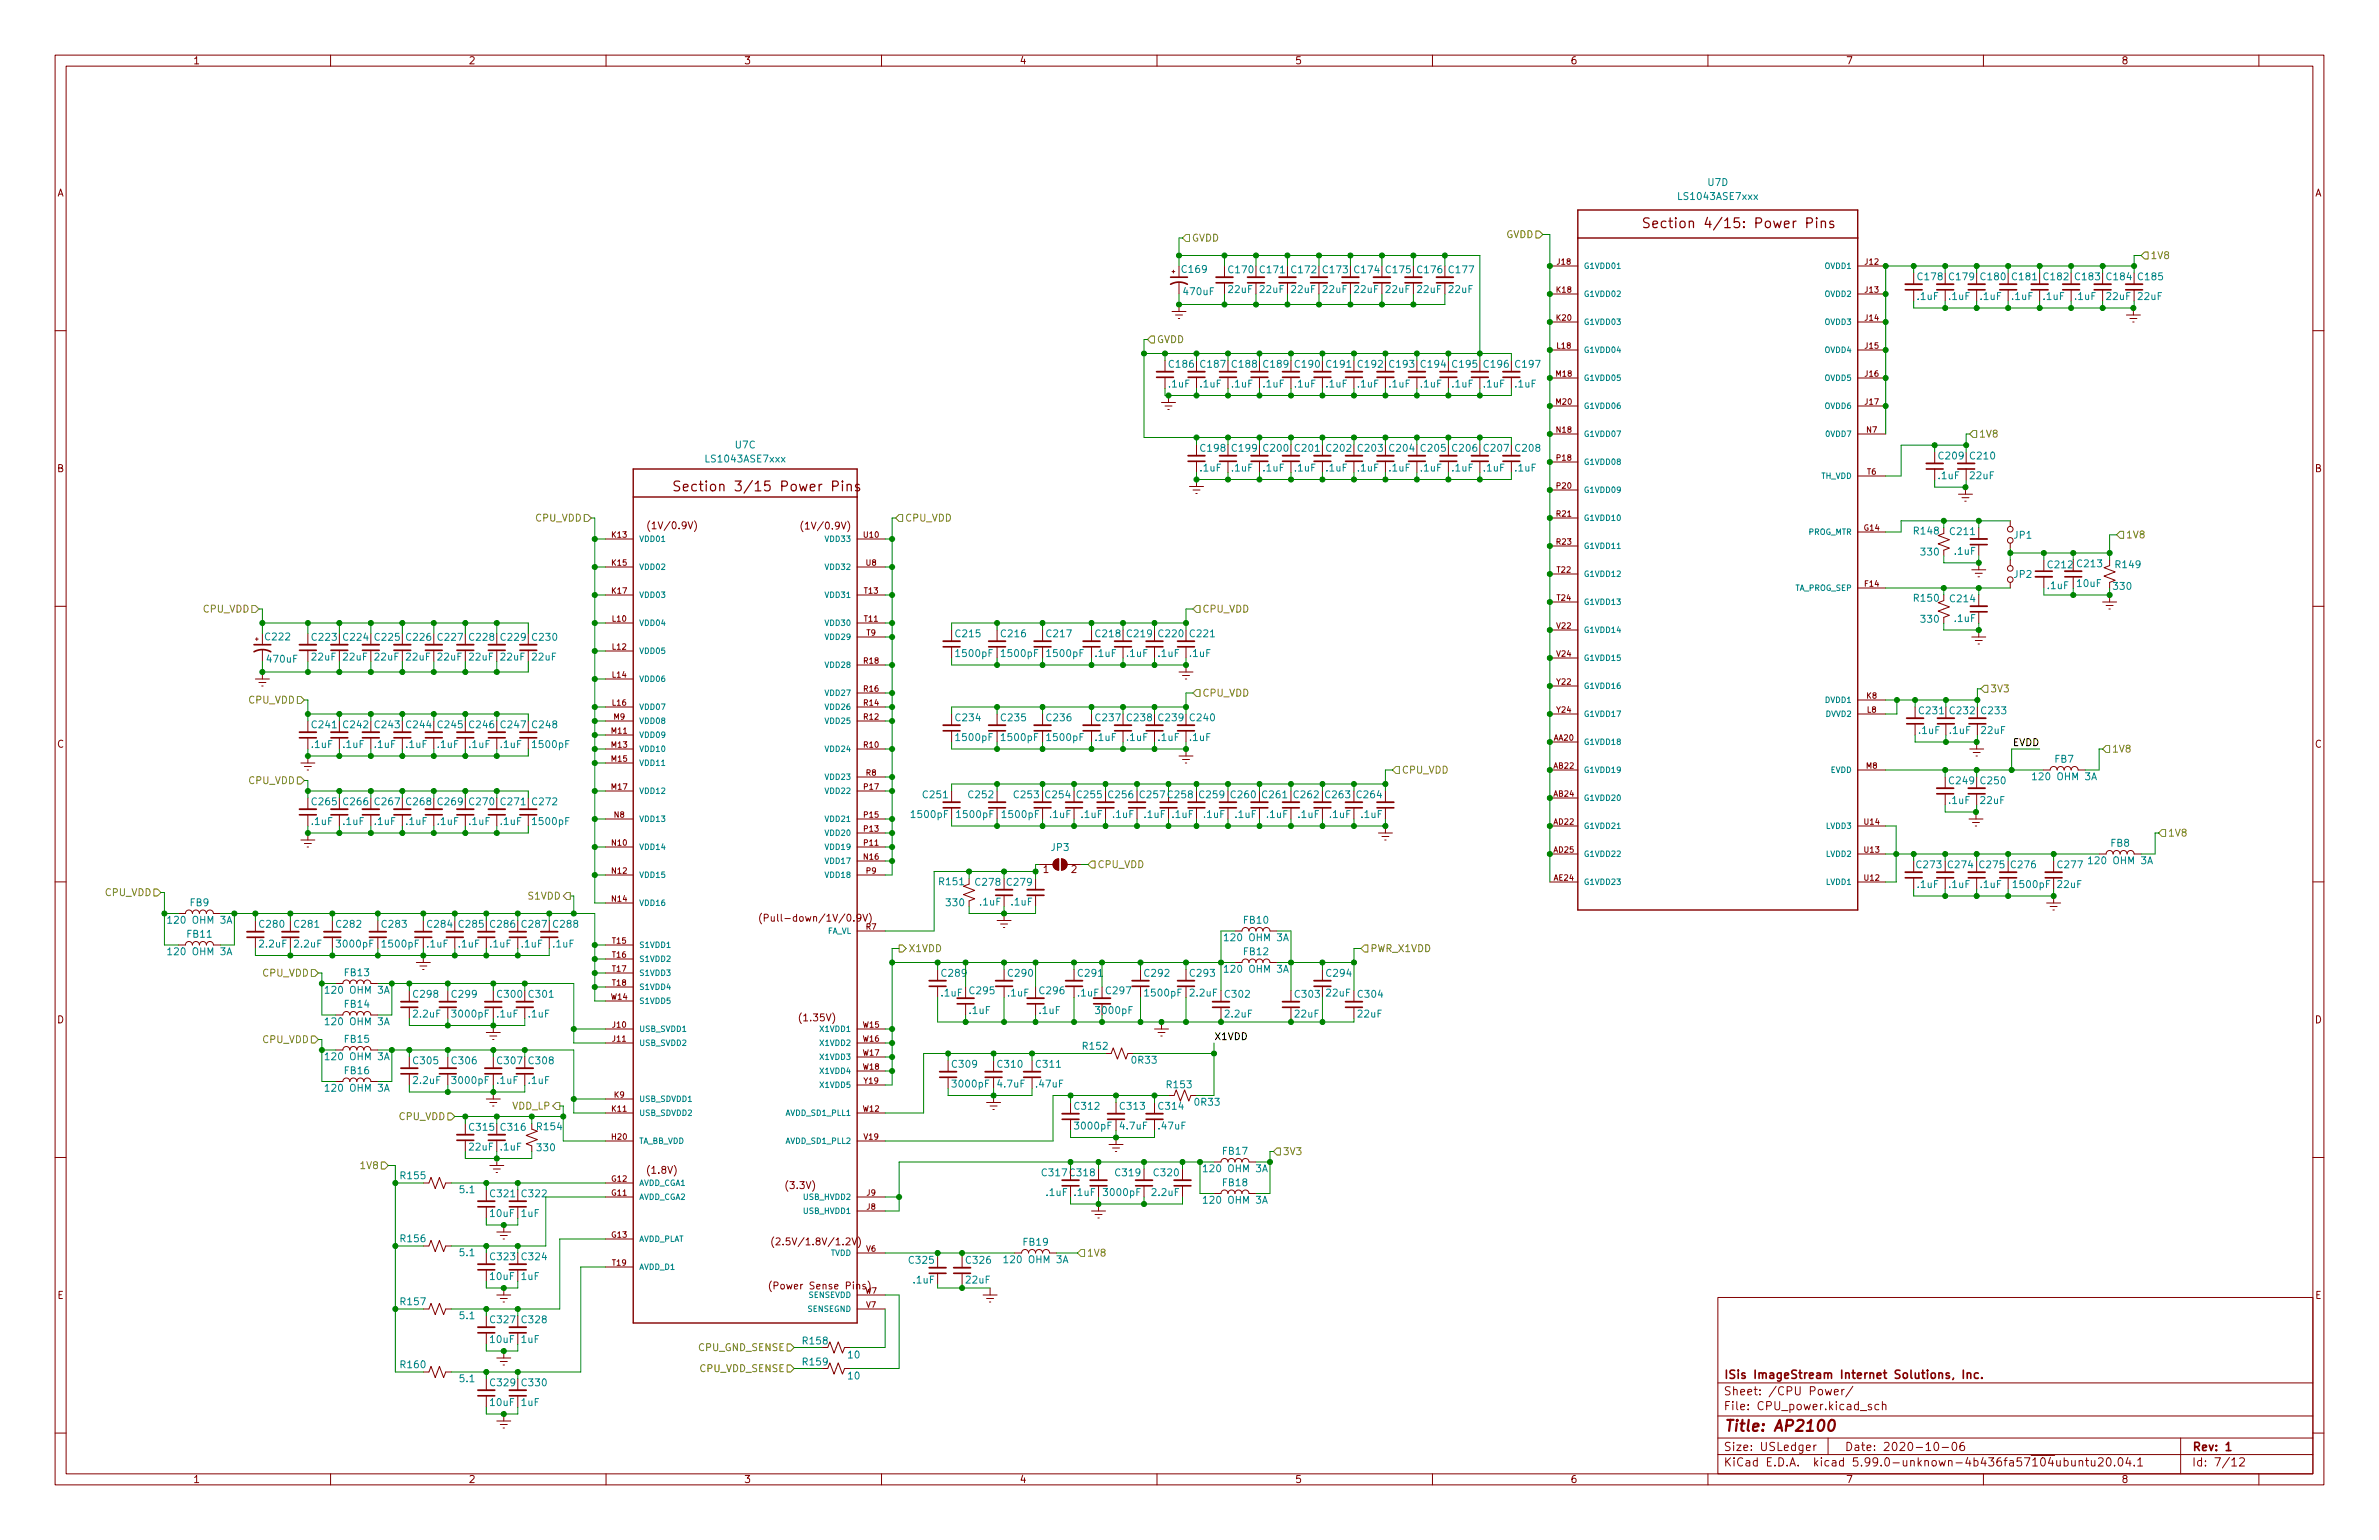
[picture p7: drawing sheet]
<svg xmlns="http://www.w3.org/2000/svg" width="432mm" height="279mm" viewBox="0 0 432 279" stroke-linecap="round" stroke-linejoin="round" font-family="sans-serif">
<defs><g id="words">
<text font-size="2.8" fill="#840000" x="312.8" y="259.7">Title: AP2100</text>
<g font-size="2.5" fill="#840000">
<text x="300.9" y="41.4">Section 4/15: Power Pins</text>
<text x="124.9" y="89.1">Section 3/15 Power Pins</text>
</g>
<g font-size="2.1" fill="#840000">
<text x="312.8" y="250.2">ISis ImageStream Internet Solutions, Inc.</text>
<text x="312.8" y="255.9">File: CPU_power.kicad_sch</text>
<text x="312.8" y="253.2">Sheet: /CPU Power/</text>
<text x="312.8" y="263.2">Size: USLedger</text>
<text x="334.8" y="263.2">Date: 2020-10-06</text>
<text x="397.8" y="263.2">Rev: 1</text>
<text x="312.8" y="266">KiCad E.D.A. kicad 5.99.0-unknown-4b436fa57~104~ubuntu20.04.1</text>
<text x="397.8" y="266">Id: 7/12</text>
</g>
<g font-size="1.8" fill="#840000">
<text x="35" y="11.7">1</text>
<text x="85" y="11.7">2</text>
<text x="135" y="11.7">3</text>
<text x="185" y="11.7">4</text>
<text x="235" y="11.7">5</text>
<text x="285" y="11.7">6</text>
<text x="335" y="11.7">7</text>
<text x="385" y="11.7">8</text>
<text x="10.3" y="35.6">A</text>
<text x="420.1" y="35.6">A</text>
<text x="10.3" y="85.7">B</text>
<text x="420.1" y="85.7">B</text>
<text x="118.3" y="96">(1V/0.9V)</text>
<text x="146.1" y="96.1">(1V/0.9V)</text>
<text x="371.8" y="103.1">C212</text>
<text x="10.3" y="135.6">C</text>
<text x="420.1" y="135.6">C</text>
<text x="189.4" y="158.4">1</text>
<text x="194.5" y="158.4">2</text>
<text x="139.8" y="167.2">(Pull-down/1V/0.9V)</text>
<text x="10.3" y="185.7">D</text>
<text x="145.4" y="185.3">(1.35V)</text>
<text x="420.1" y="185.7">D</text>
<text x="117.7" y="212.9">(1.8V)</text>
<text x="142.8" y="215.7">(3.3V)</text>
<text x="141.6" y="225.9">(2.5V/1.8V/1.2V)</text>
<text x="140.6" y="233.9">(Power Sense Pins)</text>
<text x="10.4" y="235.7">E</text>
<text x="420.2" y="235.7">E</text>
<text x="35" y="269.1">1</text>
<text x="85" y="269.1">2</text>
<text x="135" y="269.1">3</text>
<text x="185" y="269.1">4</text>
<text x="235" y="269.1">5</text>
<text x="285" y="269.1">6</text>
<text x="335" y="269.1">7</text>
<text x="385" y="269.1">8</text>
</g>
<g font-size="1.8" fill="#008484">
<text x="310" y="33.7">U7D</text>
<text x="304.9" y="36.3">LS1043ASE7xxx</text>
<text x="214.6" y="49.5">C169</text>
<text x="215" y="53.5">470uF</text>
<text x="223" y="53.1">22uF</text>
<text x="223.1" y="49.6">C170</text>
<text x="228.7" y="53.1">22uF</text>
<text x="228.8" y="49.6">C171</text>
<text x="234.5" y="53.1">22uF</text>
<text x="234.5" y="49.6">C172</text>
<text x="240.2" y="53.1">22uF</text>
<text x="240.2" y="49.6">C173</text>
<text x="245.9" y="53.1">22uF</text>
<text x="246" y="49.6">C174</text>
<text x="251.6" y="53.1">22uF</text>
<text x="251.7" y="49.6">C175</text>
<text x="257.3" y="53.1">22uF</text>
<text x="257.4" y="49.6">C176</text>
<text x="263" y="53.1">22uF</text>
<text x="263.1" y="49.6">C177</text>
<text x="348.2" y="50.8">C178</text>
<text x="353.9" y="50.8">C179</text>
<text x="359.6" y="50.8">C180</text>
<text x="365.3" y="50.8">C181</text>
<text x="371.1" y="50.8">C182</text>
<text x="376.8" y="50.8">C183</text>
<text x="382.5" y="50.8">C184</text>
<text x="388.2" y="50.8">C185</text>
<text x="348.1" y="54.4">.1uF</text>
<text x="353.8" y="54.4">.1uF</text>
<text x="359.5" y="54.4">.1uF</text>
<text x="365.2" y="54.4">.1uF</text>
<text x="370.9" y="54.4">.1uF</text>
<text x="376.6" y="54.4">.1uF</text>
<text x="382.4" y="54.4">22uF</text>
<text x="388.1" y="54.4">22uF</text>
<text x="212.2" y="70.3">.1uF</text>
<text x="212.3" y="66.7">C186</text>
<text x="217.9" y="70.3">.1uF</text>
<text x="218" y="66.7">C187</text>
<text x="223.6" y="70.3">.1uF</text>
<text x="223.7" y="66.7">C188</text>
<text x="229.3" y="70.3">.1uF</text>
<text x="229.4" y="66.7">C189</text>
<text x="235" y="70.3">.1uF</text>
<text x="235.2" y="66.7">C190</text>
<text x="240.7" y="70.3">.1uF</text>
<text x="240.9" y="66.7">C191</text>
<text x="246.5" y="70.3">.1uF</text>
<text x="246.6" y="66.7">C192</text>
<text x="252.2" y="70.3">.1uF</text>
<text x="252.3" y="66.7">C193</text>
<text x="257.9" y="70.3">.1uF</text>
<text x="258" y="66.7">C194</text>
<text x="263.6" y="70.3">.1uF</text>
<text x="263.7" y="66.7">C195</text>
<text x="269.3" y="70.3">.1uF</text>
<text x="269.5" y="66.7">C196</text>
<text x="275" y="70.3">.1uF</text>
<text x="275.2" y="66.7">C197</text>
<text x="128.4" y="83.9">LS1043ASE7xxx</text>
<text x="133.5" y="81.3">U7C</text>
<text x="218" y="81.9">C198</text>
<text x="223.7" y="81.9">C199</text>
<text x="229.4" y="81.9">C200</text>
<text x="235.2" y="81.9">C201</text>
<text x="240.9" y="81.9">C202</text>
<text x="246.6" y="81.9">C203</text>
<text x="252.3" y="81.9">C204</text>
<text x="258" y="81.9">C205</text>
<text x="263.7" y="81.9">C206</text>
<text x="269.5" y="81.9">C207</text>
<text x="275.2" y="81.9">C208</text>
<text x="352" y="83.3">C209</text>
<text x="357.7" y="83.3">C210</text>
<text x="217.9" y="85.5">.1uF</text>
<text x="223.6" y="85.5">.1uF</text>
<text x="229.3" y="85.5">.1uF</text>
<text x="235" y="85.5">.1uF</text>
<text x="240.7" y="85.5">.1uF</text>
<text x="246.5" y="85.5">.1uF</text>
<text x="252.2" y="85.5">.1uF</text>
<text x="257.9" y="85.5">.1uF</text>
<text x="263.6" y="85.5">.1uF</text>
<text x="269.3" y="85.5">.1uF</text>
<text x="275" y="85.5">.1uF</text>
<text x="351.9" y="86.9">.1uF</text>
<text x="357.6" y="86.9">22uF</text>
<text x="347.5" y="97">R148</text>
<text x="348.8" y="100.8">330</text>
<text x="354.1" y="97.1">C211</text>
<text x="354.8" y="100.6">.1uF</text>
<text x="365.6" y="97.7">JP1</text>
<text x="365.6" y="104.8">JP2</text>
<text x="371.7" y="106.9">.1uF</text>
<text x="377.1" y="106.5">10uF</text>
<text x="377.1" y="102.9">C213</text>
<text x="383.7" y="107">330</text>
<text x="384.1" y="103.1">R149</text>
<text x="347.5" y="109.2">R150</text>
<text x="348.8" y="113">330</text>
<text x="354.1" y="109.3">C214</text>
<text x="354.8" y="112.8">.1uF</text>
<text x="48.3" y="116.2">C222</text>
<text x="56.7" y="119.8">22uF</text>
<text x="56.7" y="116.2">C223</text>
<text x="62.4" y="119.8">22uF</text>
<text x="62.4" y="116.2">C224</text>
<text x="68.1" y="119.8">22uF</text>
<text x="68.2" y="116.2">C225</text>
<text x="73.8" y="119.8">22uF</text>
<text x="73.9" y="116.2">C226</text>
<text x="79.5" y="119.8">22uF</text>
<text x="79.6" y="116.2">C227</text>
<text x="85.2" y="119.8">22uF</text>
<text x="85.3" y="116.2">C228</text>
<text x="90.9" y="119.8">22uF</text>
<text x="91" y="116.2">C229</text>
<text x="96.7" y="119.8">22uF</text>
<text x="96.7" y="116.2">C230</text>
<text x="173.6" y="115.6">C215</text>
<text x="173.7" y="119.2">1500pF</text>
<text x="181.8" y="115.6">C216</text>
<text x="182" y="119.2">1500pF</text>
<text x="190.1" y="115.6">C217</text>
<text x="190.2" y="119.2">1500pF</text>
<text x="198.8" y="119.2">.1uF</text>
<text x="199" y="115.6">C218</text>
<text x="204.6" y="119.2">.1uF</text>
<text x="204.7" y="115.6">C219</text>
<text x="210.3" y="119.2">.1uF</text>
<text x="210.4" y="115.6">C220</text>
<text x="216" y="119.2">.1uF</text>
<text x="216.1" y="115.6">C221</text>
<text x="48.6" y="120.2">470uF</text>
<text x="173.6" y="130.8">C234</text>
<text x="181.8" y="130.8">C235</text>
<text x="190.1" y="130.8">C236</text>
<text x="199" y="130.8">C237</text>
<text x="204.7" y="130.8">C238</text>
<text x="210.4" y="130.8">C239</text>
<text x="216.1" y="130.8">C240</text>
<text x="348.4" y="129.6">C231</text>
<text x="354" y="129.6">C232</text>
<text x="359.7" y="129.6">C233</text>
<text x="56.6" y="135.7">.1uF</text>
<text x="56.7" y="132.1">C241</text>
<text x="62.3" y="135.7">.1uF</text>
<text x="62.4" y="132.1">C242</text>
<text x="68" y="135.7">.1uF</text>
<text x="68.2" y="132.1">C243</text>
<text x="73.7" y="135.7">.1uF</text>
<text x="73.9" y="132.1">C244</text>
<text x="79.5" y="135.7">.1uF</text>
<text x="79.6" y="132.1">C245</text>
<text x="85.2" y="135.7">.1uF</text>
<text x="85.3" y="132.1">C246</text>
<text x="90.9" y="135.7">.1uF</text>
<text x="91" y="132.1">C247</text>
<text x="96.7" y="132.1">C248</text>
<text x="96.9" y="135.7">1500pF</text>
<text x="173.7" y="134.4">1500pF</text>
<text x="182" y="134.4">1500pF</text>
<text x="190.2" y="134.4">1500pF</text>
<text x="198.8" y="134.4">.1uF</text>
<text x="204.6" y="134.4">.1uF</text>
<text x="210.3" y="134.4">.1uF</text>
<text x="216" y="134.4">.1uF</text>
<text x="348.3" y="133.2">.1uF</text>
<text x="353.9" y="133.2">.1uF</text>
<text x="359.7" y="133.2">22uF</text>
<text x="353.9" y="142.3">C249</text>
<text x="359.6" y="142.3">C250</text>
<text x="369.5" y="141.5">120 OHM 3A</text>
<text x="373" y="138.4">FB7</text>
<text x="56.6" y="149.7">.1uF</text>
<text x="56.7" y="146.1">C265</text>
<text x="62.3" y="149.7">.1uF</text>
<text x="62.4" y="146.1">C266</text>
<text x="68" y="149.7">.1uF</text>
<text x="68.2" y="146.1">C267</text>
<text x="73.7" y="149.7">.1uF</text>
<text x="73.9" y="146.1">C268</text>
<text x="79.5" y="149.7">.1uF</text>
<text x="79.6" y="146.1">C269</text>
<text x="85.2" y="149.7">.1uF</text>
<text x="85.3" y="146.1">C270</text>
<text x="90.9" y="149.7">.1uF</text>
<text x="91" y="146.1">C271</text>
<text x="96.7" y="146.1">C272</text>
<text x="96.9" y="149.7">1500pF</text>
<text x="165.6" y="148.4">1500pF</text>
<text x="167.6" y="144.8">C251</text>
<text x="173.9" y="148.4">1500pF</text>
<text x="175.9" y="144.8">C252</text>
<text x="182.1" y="148.4">1500pF</text>
<text x="184.2" y="144.8">C253</text>
<text x="189.9" y="144.8">C254</text>
<text x="190.6" y="148.4">.1uF</text>
<text x="195.6" y="144.8">C255</text>
<text x="196.3" y="148.4">.1uF</text>
<text x="201.3" y="144.8">C256</text>
<text x="202" y="148.4">.1uF</text>
<text x="207" y="144.8">C257</text>
<text x="207.7" y="148.4">.1uF</text>
<text x="212.1" y="144.8">C258</text>
<text x="212.8" y="148.4">.1uF</text>
<text x="217.8" y="144.8">C259</text>
<text x="218.5" y="148.4">.1uF</text>
<text x="223.5" y="144.8">C260</text>
<text x="224.2" y="148.4">.1uF</text>
<text x="229.2" y="144.8">C261</text>
<text x="230" y="148.4">.1uF</text>
<text x="235" y="144.8">C262</text>
<text x="235.7" y="148.4">.1uF</text>
<text x="240.7" y="144.8">C263</text>
<text x="241.4" y="148.4">.1uF</text>
<text x="246.4" y="144.8">C264</text>
<text x="247.1" y="148.4">.1uF</text>
<text x="353.8" y="145.9">.1uF</text>
<text x="359.5" y="145.9">22uF</text>
<text x="190.8" y="154.4">JP3</text>
<text x="383.1" y="153.6">FB8</text>
<text x="170.6" y="160.6">R151</text>
<text x="177.2" y="160.7">C278</text>
<text x="182.9" y="160.7">C279</text>
<text x="348" y="157.5">C273</text>
<text x="348.1" y="161.1">.1uF</text>
<text x="353.7" y="157.5">C274</text>
<text x="353.8" y="161.1">.1uF</text>
<text x="359.4" y="157.5">C275</text>
<text x="359.5" y="161.1">.1uF</text>
<text x="365.1" y="157.5">C276</text>
<text x="365.6" y="161.1">1500pF</text>
<text x="373.5" y="161.1">22uF</text>
<text x="373.6" y="157.5">C277</text>
<text x="379.6" y="156.8">120 OHM 3A</text>
<text x="31" y="167.6">120 OHM 3A</text>
<text x="34.5" y="164.4">FB9</text>
<text x="171.9" y="164.4">330</text>
<text x="177.9" y="164.3">.1uF</text>
<text x="183.6" y="164.3">.1uF</text>
<text x="225.8" y="167.6">FB10</text>
<text x="31" y="173.3">120 OHM 3A</text>
<text x="34" y="170.1">FB11</text>
<text x="47.2" y="171.9">2.2uF</text>
<text x="47.2" y="168.3">C280</text>
<text x="53.5" y="171.9">2.2uF</text>
<text x="53.6" y="168.3">C281</text>
<text x="61.2" y="168.3">C282</text>
<text x="61.3" y="171.9">3000pF</text>
<text x="69.4" y="168.3">C283</text>
<text x="69.6" y="171.9">1500pF</text>
<text x="77.6" y="171.9">.1uF</text>
<text x="77.7" y="168.3">C284</text>
<text x="83.3" y="171.9">.1uF</text>
<text x="83.4" y="168.3">C285</text>
<text x="89" y="171.9">.1uF</text>
<text x="89.1" y="168.3">C286</text>
<text x="94.7" y="171.9">.1uF</text>
<text x="94.8" y="168.3">C287</text>
<text x="100.4" y="171.9">.1uF</text>
<text x="100.5" y="168.3">C288</text>
<text x="222.8" y="170.7">120 OHM 3A</text>
<text x="225.8" y="173.3">FB12</text>
<text x="62.6" y="177.1">FB13</text>
<text x="171" y="177.2">C289</text>
<text x="183.1" y="177.2">C290</text>
<text x="195.8" y="177.2">C291</text>
<text x="207.9" y="177.2">C292</text>
<text x="216.1" y="177.2">C293</text>
<text x="222.8" y="176.5">120 OHM 3A</text>
<text x="240.9" y="177.2">C294</text>
<text x="59.6" y="180.3">120 OHM 3A</text>
<text x="59.6" y="186">120 OHM 3A</text>
<text x="62.6" y="182.8">FB14</text>
<text x="75.1" y="184.6">2.2uF</text>
<text x="75.1" y="181">C298</text>
<text x="82.1" y="181">C299</text>
<text x="82.3" y="184.6">3000pF</text>
<text x="90.3" y="184.6">.1uF</text>
<text x="90.4" y="181">C300</text>
<text x="96" y="184.6">.1uF</text>
<text x="96.1" y="181">C301</text>
<text x="170.9" y="180.8">.1uF</text>
<text x="176" y="184">.1uF</text>
<text x="176.1" y="180.4">C295</text>
<text x="183" y="180.8">.1uF</text>
<text x="188.7" y="184">.1uF</text>
<text x="188.8" y="180.4">C296</text>
<text x="195.7" y="180.8">.1uF</text>
<text x="199.1" y="184">3000pF</text>
<text x="200.9" y="180.4">C297</text>
<text x="208" y="180.8">1500pF</text>
<text x="216.1" y="180.8">2.2uF</text>
<text x="222.4" y="184.6">2.2uF</text>
<text x="222.5" y="181">C302</text>
<text x="235.1" y="184.6">22uF</text>
<text x="235.2" y="181">C303</text>
<text x="240.8" y="180.8">22uF</text>
<text x="246.5" y="184.6">22uF</text>
<text x="246.6" y="181">C304</text>
<text x="62.6" y="189.2">FB15</text>
<text x="196.7" y="190.4">R152</text>
<text x="59.6" y="192.3">120 OHM 3A</text>
<text x="62.6" y="194.9">FB16</text>
<text x="75.1" y="196.7">2.2uF</text>
<text x="75.1" y="193.1">C305</text>
<text x="82.1" y="193.1">C306</text>
<text x="82.3" y="196.7">3000pF</text>
<text x="90.3" y="196.7">.1uF</text>
<text x="90.4" y="193.1">C307</text>
<text x="96" y="196.7">.1uF</text>
<text x="96.1" y="193.1">C308</text>
<text x="172.9" y="193.7">C309</text>
<text x="173.1" y="197.3">3000pF</text>
<text x="181.2" y="197.3">4.7uF</text>
<text x="181.2" y="193.7">C310</text>
<text x="188.2" y="197.3">.47uF</text>
<text x="188.2" y="193.7">C311</text>
<text x="205.5" y="193">0R33</text>
<text x="211.9" y="197.4">R153</text>
<text x="59.6" y="198.1">120 OHM 3A</text>
<text x="195.2" y="201.3">C312</text>
<text x="203.4" y="201.3">C313</text>
<text x="210.4" y="201.3">C314</text>
<text x="217" y="200.6">0R33</text>
<text x="85.2" y="208.7">22uF</text>
<text x="85.3" y="205.1">C315</text>
<text x="90.9" y="208.7">.1uF</text>
<text x="91" y="205.1">C316</text>
<text x="97.6" y="205">R154</text>
<text x="97.6" y="208.8">330</text>
<text x="195.3" y="204.9">3000pF</text>
<text x="203.4" y="204.9">4.7uF</text>
<text x="210.4" y="204.9">.47uF</text>
<text x="222" y="209.5">FB17</text>
<text x="72.8" y="213.9">R155</text>
<text x="189.2" y="213.4">C317</text>
<text x="194.3" y="213.4">C318</text>
<text x="202.6" y="213.4">C319</text>
<text x="209.6" y="213.4">C320</text>
<text x="219" y="212.7">120 OHM 3A</text>
<text x="222" y="215.2">FB18</text>
<text x="83.5" y="216.5">5.1</text>
<text x="89" y="220.8">10uF</text>
<text x="89.1" y="217.2">C321</text>
<text x="94.6" y="220.8">1uF</text>
<text x="94.8" y="217.2">C322</text>
<text x="190" y="217">.1uF</text>
<text x="195" y="217">.1uF</text>
<text x="200.5" y="217">3000pF</text>
<text x="209.2" y="217">2.2uF</text>
<text x="219" y="218.4">120 OHM 3A</text>
<text x="72.8" y="225.4">R156</text>
<text x="83.5" y="227.9">5.1</text>
<text x="185.8" y="226">FB19</text>
<text x="89" y="232.2">10uF</text>
<text x="89.1" y="228.6">C323</text>
<text x="94.6" y="232.2">1uF</text>
<text x="94.8" y="228.6">C324</text>
<text x="165.1" y="229.3">C325</text>
<text x="165.8" y="232.8">.1uF</text>
<text x="175.4" y="232.8">22uF</text>
<text x="175.5" y="229.3">C326</text>
<text x="182.8" y="229.2">120 OHM 3A</text>
<text x="72.8" y="236.8">R157</text>
<text x="83.5" y="239.3">5.1</text>
<text x="89" y="243.6">10uF</text>
<text x="89.1" y="240.1">C327</text>
<text x="94.6" y="243.6">1uF</text>
<text x="94.8" y="240.1">C328</text>
<text x="145.8" y="243.9">R158</text>
<text x="72.8" y="248.2">R160</text>
<text x="83.5" y="250.8">5.1</text>
<text x="89.1" y="251.5">C329</text>
<text x="94.8" y="251.5">C330</text>
<text x="145.8" y="247.7">R159</text>
<text x="154" y="250.3">10</text>
<text x="154" y="246.4">10</text>
<text x="89" y="255.1">10uF</text>
<text x="94.6" y="255.1">1uF</text>
</g>
<g font-size="1.8" fill="#848400">
<text x="216.3" y="43.8">GVDD</text>
<text x="273.3" y="43.2">GVDD</text>
<text x="390.3" y="47">1V8</text>
<text x="209.9" y="62.2">GVDD</text>
<text x="359.2" y="79.4">1V8</text>
<text x="97.2" y="94.6">CPU_VDD</text>
<text x="164.2" y="94.6">CPU_VDD</text>
<text x="385.8" y="97.7">1V8</text>
<text x="36.9" y="111.1">CPU_VDD</text>
<text x="218.2" y="111.1">CPU_VDD</text>
<text x="361.2" y="125.6">3V3</text>
<text x="45.1" y="127.6">CPU_VDD</text>
<text x="218.2" y="126.4">CPU_VDD</text>
<text x="383.3" y="136.5">1V8</text>
<text x="45.1" y="142.2">CPU_VDD</text>
<text x="254.4" y="140.3">CPU_VDD</text>
<text x="393.4" y="151.8">1V8</text>
<text x="199.1" y="157.5">CPU_VDD</text>
<text x="19.1" y="162.6">CPU_VDD</text>
<text x="96" y="163.2">S1VDD</text>
<text x="164.8" y="172.7">X1VDD</text>
<text x="248.7" y="172.7">PWR_X1VDD</text>
<text x="47.7" y="177.2">CPU_VDD</text>
<text x="47.7" y="189.2">CPU_VDD</text>
<text x="72.4" y="203.2">CPU_VDD</text>
<text x="93" y="201.3">VDD_LP</text>
<text x="232.8" y="209.5">3V3</text>
<text x="65.7" y="212.1">1V8</text>
<text x="197.2" y="228">1V8</text>
<text x="126.9" y="245.1">CPU_GND_SENSE</text>
<text x="127.1" y="248.9">CPU_VDD_SENSE</text>
</g>
<g font-size="1.8">
<text x="365.3" y="135.4">EVDD</text>
<text x="220.3" y="188.7">X1VDD</text>
</g>
<g font-size="1.4" fill="#840000">
<text x="282.5" y="53.1">K18</text>
<text x="282.7" y="48">J18</text>
<text x="338.5" y="48">J12</text>
<text x="338.5" y="53.1">J13</text>
<text x="282.5" y="58.2">K20</text>
<text x="338.5" y="58.2">J14</text>
<text x="282.6" y="63.2">L18</text>
<text x="338.5" y="63.2">J15</text>
<text x="282.5" y="68.3">M18</text>
<text x="338.5" y="68.3">J16</text>
<text x="282.5" y="73.4">M20</text>
<text x="338.5" y="73.4">J17</text>
<text x="282.5" y="78.5">N18</text>
<text x="282.6" y="83.6">P18</text>
<text x="338.8" y="78.5">N7</text>
<text x="282.6" y="88.6">P20</text>
<text x="338.9" y="86.1">T6</text>
<text x="282.5" y="93.7">R21</text>
<text x="111.1" y="97.5">K13</text>
<text x="156.8" y="97.5">U10</text>
<text x="282.5" y="98.8">R23</text>
<text x="338.4" y="96.3">G14</text>
<text x="111.1" y="102.6">K15</text>
<text x="111.1" y="107.7">K17</text>
<text x="156.9" y="107.7">T13</text>
<text x="157.2" y="102.6">U8</text>
<text x="282.6" y="103.9">T22</text>
<text x="338.5" y="106.4">F14</text>
<text x="111.2" y="112.8">L10</text>
<text x="156.9" y="112.8">T11</text>
<text x="282.6" y="109">T24</text>
<text x="111.2" y="117.9">L12</text>
<text x="157.3" y="115.3">T9</text>
<text x="282.6" y="114">V22</text>
<text x="282.6" y="119.1">V24</text>
<text x="111.2" y="122.9">L14</text>
<text x="156.8" y="125.5">R16</text>
<text x="156.8" y="120.4">R18</text>
<text x="282.6" y="124.2">Y22</text>
<text x="111.2" y="128">L16</text>
<text x="111.4" y="130.6">M9</text>
<text x="156.8" y="130.6">R12</text>
<text x="156.8" y="128">R14</text>
<text x="282.6" y="129.3">Y24</text>
<text x="338.8" y="126.7">K8</text>
<text x="338.9" y="129.3">L8</text>
<text x="111" y="133.1">M11</text>
<text x="111" y="135.6">M13</text>
<text x="156.8" y="135.6">R10</text>
<text x="282" y="134.4">AA20</text>
<text x="111" y="138.2">M15</text>
<text x="111" y="143.3">M17</text>
<text x="156.9" y="143.3">P17</text>
<text x="157.2" y="140.7">R8</text>
<text x="282" y="139.4">AB22</text>
<text x="338.7" y="139.4">M8</text>
<text x="111.5" y="148.3">N8</text>
<text x="156.9" y="148.3">P15</text>
<text x="282" y="144.5">AB24</text>
<text x="282" y="149.6">AD22</text>
<text x="338.4" y="149.6">U14</text>
<text x="111.1" y="153.4">N10</text>
<text x="156.8" y="156">N16</text>
<text x="156.9" y="153.4">P11</text>
<text x="156.9" y="150.9">P13</text>
<text x="282" y="154.7">AD25</text>
<text x="338.4" y="154.7">U13</text>
<text x="111.1" y="158.5">N12</text>
<text x="157.2" y="158.5">P9</text>
<text x="282.1" y="159.8">AE24</text>
<text x="338.4" y="159.8">U12</text>
<text x="111.1" y="163.6">N14</text>
<text x="111.2" y="171.2">T15</text>
<text x="111.2" y="173.7">T16</text>
<text x="157.2" y="168.7">R7</text>
<text x="111.2" y="176.3">T17</text>
<text x="111.2" y="178.8">T18</text>
<text x="110.9" y="181.4">W14</text>
<text x="111.2" y="186.4">J10</text>
<text x="111.2" y="189">J11</text>
<text x="156.7" y="186.4">W15</text>
<text x="156.7" y="189">W16</text>
<text x="156.7" y="191.5">W17</text>
<text x="156.7" y="194.1">W18</text>
<text x="156.9" y="196.6">Y19</text>
<text x="111.1" y="201.7">K11</text>
<text x="111.5" y="199.1">K9</text>
<text x="156.7" y="201.7">W12</text>
<text x="111.1" y="206.8">H20</text>
<text x="156.9" y="206.8">V19</text>
<text x="111.1" y="214.4">G12</text>
<text x="111.1" y="216.9">G11</text>
<text x="157.3" y="219.5">J8</text>
<text x="157.3" y="216.9">J9</text>
<text x="111.1" y="224.5">G13</text>
<text x="157.2" y="227.1">V6</text>
<text x="111.2" y="229.6">T19</text>
<text x="157.1" y="234.7">W7</text>
<text x="157.2" y="237.2">V7</text>
</g>
<g font-size="1.4" fill="#008484">
<text x="287.4" y="48.8">G1VDD01</text>
<text x="287.4" y="53.8">G1VDD02</text>
<text x="331.3" y="48.8">OVDD1</text>
<text x="331.3" y="53.8">OVDD2</text>
<text x="287.4" y="58.9">G1VDD03</text>
<text x="331.3" y="58.9">OVDD3</text>
<text x="287.4" y="64">G1VDD04</text>
<text x="331.3" y="64">OVDD4</text>
<text x="287.4" y="69.1">G1VDD05</text>
<text x="331.3" y="69.1">OVDD5</text>
<text x="287.4" y="74.2">G1VDD06</text>
<text x="331.3" y="74.2">OVDD6</text>
<text x="287.4" y="79.2">G1VDD07</text>
<text x="331.6" y="79.2">0VDD7</text>
<text x="287.4" y="84.3">G1VDD08</text>
<text x="287.4" y="89.4">G1VDD09</text>
<text x="330.5" y="86.9">TH_VDD</text>
<text x="287.4" y="94.5">G1VDD10</text>
<text x="116" y="98.3">VDD01</text>
<text x="150" y="98.3">VDD33</text>
<text x="287.4" y="99.6">G1VDD11</text>
<text x="328.2" y="97">PROG_MTR</text>
<text x="116" y="103.4">VDD02</text>
<text x="150" y="103.4">VDD32</text>
<text x="287.4" y="104.6">G1VDD12</text>
<text x="325.7" y="107.2">TA_PROG_SEP</text>
<text x="116" y="108.5">VDD03</text>
<text x="116" y="113.5">VDD04</text>
<text x="150" y="113.5">VDD30</text>
<text x="150" y="108.5">VDD31</text>
<text x="287.4" y="109.7">G1VDD13</text>
<text x="116" y="118.6">VDD05</text>
<text x="150" y="116.1">VDD29</text>
<text x="287.4" y="114.8">G1VDD14</text>
<text x="287.4" y="119.9">G1VDD15</text>
<text x="116" y="123.7">VDD06</text>
<text x="150" y="121.2">VDD28</text>
<text x="287.4" y="125">G1VDD16</text>
<text x="116" y="128.8">VDD07</text>
<text x="116" y="131.3">VDD08</text>
<text x="150" y="131.3">VDD25</text>
<text x="150" y="128.8">VDD26</text>
<text x="150" y="126.2">VDD27</text>
<text x="287.4" y="130">G1VDD17</text>
<text x="331.4" y="127.5">DVDD1</text>
<text x="331.5" y="130">DVVD2</text>
<text x="116" y="133.9">VDD09</text>
<text x="116" y="136.4">VDD10</text>
<text x="150" y="136.4">VDD24</text>
<text x="287.4" y="135.1">G1VDD18</text>
<text x="116" y="138.9">VDD11</text>
<text x="150" y="141.5">VDD23</text>
<text x="287.4" y="140.2">G1VDD19</text>
<text x="332.2" y="140.2">EVDD</text>
<text x="116" y="144">VDD12</text>
<text x="116" y="149.1">VDD13</text>
<text x="150" y="149.1">VDD21</text>
<text x="150" y="144">VDD22</text>
<text x="287.4" y="145.3">G1VDD20</text>
<text x="116" y="154.2">VDD14</text>
<text x="150" y="154.2">VDD19</text>
<text x="150" y="151.6">VDD20</text>
<text x="287.4" y="150.4">G1VDD21</text>
<text x="287.4" y="155.4">G1VDD22</text>
<text x="331.5" y="155.4">LVDD2</text>
<text x="331.5" y="150.4">LVDD3</text>
<text x="116" y="159.3">VDD15</text>
<text x="150" y="156.7">VDD17</text>
<text x="150" y="159.3">VDD18</text>
<text x="287.4" y="160.5">G1VDD23</text>
<text x="331.5" y="160.5">LVDD1</text>
<text x="116" y="164.3">VDD16</text>
<text x="116" y="172">S1VDD1</text>
<text x="150.1" y="169.4">FA_VL</text>
<text x="116" y="174.5">S1VDD2</text>
<text x="116" y="177">S1VDD3</text>
<text x="116" y="179.6">S1VDD4</text>
<text x="116" y="182.1">S1VDD5</text>
<text x="116" y="187.2">USB_SVDD1</text>
<text x="116" y="189.7">USB_SVDD2</text>
<text x="149.1" y="187.2">X1VDD1</text>
<text x="149.1" y="189.7">X1VDD2</text>
<text x="149.1" y="192.3">X1VDD3</text>
<text x="149.1" y="194.8">X1VDD4</text>
<text x="149.1" y="197.4">X1VDD5</text>
<text x="116" y="202.4">USB_SDVDD2</text>
<text x="116" y="199.9">USB_SDVDD1</text>
<text x="142.8" y="202.4">AVDD_SD1_PLL1</text>
<text x="116" y="207.5">TA_BB_VDD</text>
<text x="142.8" y="207.5">AVDD_SD1_PLL2</text>
<text x="116" y="215.1">AVDD_CGA1</text>
<text x="116" y="217.7">AVDD_CGA2</text>
<text x="146" y="220.2">USB_HVDD1</text>
<text x="146" y="217.7">USB_HVDD2</text>
<text x="116" y="225.3">AVDD_PLAT</text>
<text x="150.7" y="227.8">TVDD</text>
<text x="116" y="230.4">AVDD_D1</text>
<text x="146.6" y="238">SENSEGND</text>
<text x="146.8" y="235.5">SENSEVDD</text>
</g>
</g></defs>
<g fill="none" stroke="#840000" stroke-width=".18">
<path d="M10 10h411.8v259.4h-411.8zM12 12h407.8v255.4h-407.8zM60 10v2M110 10v2M160 10v2M210 10v2M260 10v2M310 10v2M360 10v2M410 10v2M10 60h2M212.7 56.5h2.6"/>
<path d="M212.7 49.3h.5M213 49v.5M213.4 57.2h1.2M213.9 57.8h.2M214 48.3v2M214 51.3v2M214 55.2v1.3M222.2 48.3v2M222.2 51.3v2M228 48.3v2M228 51.3v2M233.7 48.3v2"/>
<path d="M233.7 51.3v2M239.4 48.3v2M239.4 51.3v2M245.1 48.3v2M245.1 51.3v2M250.8 48.3v2M250.8 51.3v2M256.5 48.3v2M256.5 51.3v2M262.3 48.3v2M262.3 51.3v2M281.3 58.4h5.1"/>
<path d="M281.3 48.3h5.1M281.3 53.3h5.1M337.2 58.4h5.1M337.2 48.3h5.1M337.2 53.3h5.1M347.3 49.5v2.1M347.3 52.6v2M353.1 49.5v2.1M353.1 52.6v2M358.8 49.5v2.1M358.8 52.6v2M364.5 49.5v2.1"/>
<path d="M364.5 52.6v2M370.2 49.5v2.1M370.2 52.6v2M375.9 49.5v2.1M375.9 52.6v2M381.6 49.5v2.1M381.6 52.6v2M386 57.2h2.5M386.6 57.8h1.3M387.1 58.4h.2M387.2 55.9v1.3M387.3 49.5v2.1"/>
<path d="M387.3 52.6v2M419.8 60h2M210.8 73h2.6M211.5 73.7h1.2M211.5 65.4v2M211.5 68.5v2M212 74.3h.2M212.1 71.8v1.2M217.2 65.4v2M217.2 68.5v2M222.9 65.4v2M222.9 68.5v2"/>
<path d="M228.6 65.4v2M228.6 68.5v2M234.3 65.4v2M234.3 68.5v2M240 65.4v2M240 68.5v2M245.7 65.4v2M245.7 68.5v2M251.5 65.4v2M251.5 68.5v2M257.2 65.4v2M257.2 68.5v2"/>
<path d="M262.9 65.4v2M262.9 68.5v2M268.6 65.4v2M268.6 68.5v2M274.3 65.4v2M274.3 68.5v2M281.3 73.7h5.1M281.3 63.5h5.1M281.3 68.6h5.1M281.3 78.7h5.1M337.2 73.7h5.1M337.2 63.5h5.1"/>
<path d="M337.2 68.6h5.1M337.2 78.7h5.1M109.9 97.8h5M117.9 94.5a1.46 1.46 0 0 0 0 1.9M126 94.5a1.46 1.46 0 0 1 0 1.9M145.8 94.5a1.46 1.46 0 0 0 0 2M153.9 94.5a1.46 1.46 0 0 1 0 2M155.6 97.8h5.1M215.9 88.3h2.5M216.5 88.9h1.3M217 89.5h.3M217.2 80.6v2.1"/>
<path d="M217.2 83.7v2M217.2 87v1.3M222.9 80.6v2.1M222.9 83.7v2M228.6 80.6v2.1M228.6 83.7v2M234.3 80.6v2.1M234.3 83.7v2M240 80.6v2.1M240 83.7v2M245.7 80.6v2.1M245.7 83.7v2"/>
<path d="M251.5 80.6v2.1M251.5 83.7v2M257.2 80.6v2.1M257.2 83.7v2M262.9 80.6v2.1M262.9 83.7v2M268.6 80.6v2.1M268.6 83.7v2M274.3 80.6v2.1M274.3 83.7v2M281.3 83.8h5.1M281.3 88.9h5.1"/>
<path d="M281.3 94h5.1M281.3 99.1h5.1M337.2 96.5h5.1M337.2 86.4h5.1M351.2 82v2.1M351.2 85.1v2M352.8 95.8v1l-1 .4 2 .7-2 .8 2 .7-1 .4v1M355.5 89.7h2.5M356.1 90.3h1.3M356.6 90.9h.3M356.7 88.4v1.3M356.9 82v2.1"/>
<path d="M356.9 85.1v2M359.2 95.8v2M359.2 98.8v2M364.9 94.5v1M364.9 98.6v1M10 110h2M46.4 116h.5M46.6 115.7v.5M47.6 114.9v2.1M47.6 118v2M55.9 114.9v2.1M55.9 118v2"/>
<path d="M61.6 114.9v2.1M61.6 118v2M67.3 114.9v2.1M67.3 118v2M73 114.9v2.1M73 118v2M78.7 114.9v2.1M78.7 118v2M84.5 114.9v2.1M84.5 118v2M90.2 114.9v2.1M90.2 118v2"/>
<path d="M95.9 114.9v2.1M95.9 118v2M109.9 102.9h5M109.9 108h5M109.9 113h5M109.9 118.1h5M155.6 102.9h5.1M155.6 108h5.1M155.6 113h5.1M155.6 115.6h5.1M172.7 114.3v2M172.7 117.3v2.1"/>
<path d="M181 114.3v2M181 117.3v2.1M189.2 114.3v2M189.2 117.3v2.1M198.1 114.3v2M198.1 117.3v2.1M203.8 114.3v2M203.8 117.3v2.1M209.5 114.3v2M209.5 117.3v2.1M215.3 114.3v2M215.3 117.3v2.1"/>
<path d="M281.3 109.2h5.1M281.3 104.1h5.1M281.3 114.3h5.1M281.3 119.4h5.1M337.2 106.7h5.1M352.8 108v1l-1 .3 2 .8-2 .8 2 .7-1 .4v1M357.9 115.6h2.5M357.9 103.4h2.5M358.5 104h1.3M358.5 116.2h1.3M359 104.6h.3M359 116.8h.3"/>
<path d="M359.2 102.1v1.3M359.2 108v2M359.2 111v2M359.2 114.3v1.3M364.9 101.6v1M364.9 105.7v1M371 101.6v2M371 104.6v2.1M376.3 104.6v2.1M381.6 109.2h2.6M382.3 109.9h1.2M382.8 110.5h.2"/>
<path d="M382.9 101.6v1l-1 .4 2 .8-2 .7 2 .8-1 .4v1M382.9 108v1.2M419.8 110h2M46.4 123.2h2.5M47 123.8h1.3M47.5 124.5h.3M47.6 121.9v1.3M54.6 138.4h2.5M55.2 139.1h1.3M55.8 139.7h.2M55.9 130.8v2M55.9 133.9v2"/>
<path d="M55.9 137.2v1.2M61.6 130.8v2M61.6 133.9v2M67.3 130.8v2M67.3 133.9v2M73 130.8v2M73 133.9v2M78.7 130.8v2M78.7 133.9v2M84.5 130.8v2M84.5 133.9v2M90.2 130.8v2"/>
<path d="M90.2 133.9v2M95.9 130.8v2M95.9 133.9v2M109.9 135.9h5M109.9 138.4h5M109.9 123.2h5M109.9 128.3h5M109.9 133.4h5M109.9 130.8h5M155.6 135.9h5.1M155.6 128.3h5.1M155.6 130.8h5.1"/>
<path d="M155.6 125.7h5.1M155.6 120.7h5.1M172.7 129.5v2.1M172.7 132.6v2M181 129.5v2.1M181 132.6v2M189.2 129.5v2.1M189.2 132.6v2M198.1 129.5v2.1M198.1 132.6v2M203.8 129.5v2.1M203.8 132.6v2"/>
<path d="M209.5 129.5v2.1M209.5 132.6v2M214 137.2h2.5M214 121.9h2.5M214.6 137.8h1.3M214.6 122.6h1.3M215.1 138.4h.3M215.1 123.2h.3M215.3 120.7v1.2M215.3 129.5v2.1M215.3 132.6v2M215.3 135.9v1.3"/>
<path d="M281.3 134.6h5.1M281.3 139.7h5.1M281.3 129.5h5.1M281.3 124.5h5.1M337.2 139.7h5.1M337.2 127h5.1M337.2 129.5h5.1M347.6 128.3v2M347.6 131.3v2.1M353.2 128.3v2M353.2 131.3v2.1M357.5 135.9h2.5"/>
<path d="M358.1 136.5h1.3M358.6 137.2h.3M358.8 134.6v1.3M358.9 128.3v2M358.9 131.3v2.1M372.1 139.7a.64 .64 0 0 1 .6-.6 .64 .64 0 0 1 .7 .6 .64 .64 0 0 1 .6-.6 .64 .64 0 0 1 .6 .6 .64 .64 0 0 1 .7-.6 .64 .64 0 0 1 .6 .6 .64 .64 0 0 1 .7-.6 .64 .64 0 0 1 .6 .6M10 160h2M54.6 152.4h2.5M55.2 153h1.3M55.8 153.7h.2M55.9 144.8v2M55.9 147.8v2.1"/>
<path d="M55.9 151.1v1.3M61.6 144.8v2M61.6 147.8v2.1M67.3 144.8v2M67.3 147.8v2.1M73 144.8v2M73 147.8v2.1M78.7 144.8v2M78.7 147.8v2.1M84.5 144.8v2M84.5 147.8v2.1M90.2 144.8v2"/>
<path d="M90.2 147.8v2.1M95.9 144.8v2M95.9 147.8v2.1M109.9 148.6h5M109.9 143.5h5M109.9 153.7h5M109.9 158.8h5M155.6 148.6h5.1M155.6 151.1h5.1M155.6 143.5h5.1M155.6 153.7h5.1M155.6 158.8h5.1"/>
<path d="M155.6 156.2h5.1M155.6 141h5.1M172.7 143.5v2M172.7 146.6v2M175.9 159.4v1l-1 .4 2 .7-2 .8 2 .8-1 .3v1.1M181 143.5v2M181 146.6v2M182.2 159.4v2M188 159.4v2M188.6 156.8h2.5M189.2 143.5v2M189.2 146.6v2"/>
<path d="M191.4 156.1l.7-.3v2.1a1.02 1.02 0 0 1-.9-.7 1.02 1.02 0 0 1 .2-1.1zM192.7 155.8a1.02 1.02 0 0 1 1 1 1.02 1.02 0 0 1-1 1.1zM193.7 156.8h2.5M194.9 143.5v2M194.9 146.6v2M200.7 143.5v2M200.7 146.6v2M206.4 143.5v2M206.4 146.6v2M212.1 143.5v2M212.1 146.6v2M217.2 143.5v2"/>
<path d="M217.2 146.6v2M222.9 143.5v2M222.9 146.6v2M228.6 143.5v2M228.6 146.6v2M234.3 143.5v2M234.3 146.6v2M240 143.5v2M240 146.6v2M245.7 143.5v2M245.7 146.6v2M250.2 151.1h2.5"/>
<path d="M250.8 151.8h1.3M251.3 152.4h.3M251.5 143.5v2M251.5 146.6v2M251.5 149.9v1.2M281.3 149.9h5.1M281.3 144.8h5.1M281.3 154.9h5.1M337.2 149.9h5.1M337.2 154.9h5.1M347.3 156.2v2M347.3 159.3v2"/>
<path d="M353.1 141v2M353.1 144v2.1M353.1 156.2v2M353.1 159.3v2M357.4 148.6h2.5M358 149.2h1.3M358.5 149.9h.3M358.6 147.3v1.3M358.8 141v2M358.8 144v2.1M358.8 156.2v2M358.8 159.3v2"/>
<path d="M364.5 156.2v2M364.5 159.3v2M372.7 156.2v2M372.7 159.3v2M382.3 154.9a.64 .64 0 0 1 .6-.6 .64 .64 0 0 1 .6 .6 .64 .64 0 0 1 .7-.6 .64 .64 0 0 1 .6 .6 .64 .64 0 0 1 .6-.6 .64 .64 0 0 1 .7 .6 .64 .64 0 0 1 .6-.6 .64 .64 0 0 1 .6 .6M419.8 160h2M33.7 165.7a.64 .64 0 0 1 .6-.6 .64 .64 0 0 1 .6 .6 .64 .64 0 0 1 .7-.6 .64 .64 0 0 1 .6 .6 .64 .64 0 0 1 .6-.6 .64 .64 0 0 1 .7 .6 .64 .64 0 0 1 .6-.6 .64 .64 0 0 1 .6 .6M33.7 171.4a.64 .64 0 0 1 .6-.6 .64 .64 0 0 1 .6 .6 .64 .64 0 0 1 .7-.6 .64 .64 0 0 1 .6 .6 .64 .64 0 0 1 .6-.6 .64 .64 0 0 1 .7 .6 .64 .64 0 0 1 .6-.6 .64 .64 0 0 1 .6 .6M46.4 167v2M46.4 170.1v2M52.7 167v2M52.7 170.1v2"/>
<path d="M60.3 167v2M60.3 170.1v2M62.2 178.4a.64 .64 0 0 1 .7-.6 .64 .64 0 0 1 .6 .6 .64 .64 0 0 1 .6-.6 .64 .64 0 0 1 .7 .6 .64 .64 0 0 1 .6-.6 .64 .64 0 0 1 .6 .6 .64 .64 0 0 1 .7-.6 .64 .64 0 0 1 .6 .6M68.6 167v2M68.6 170.1v2M74.3 179.7v2M75.6 174.6h2.5M76.2 175.3h1.3M76.7 175.9h.3M76.8 167v2M76.8 170.1v2M76.8 173.4v1.2"/>
<path d="M81.3 179.7v2M82.5 167v2M82.5 170.1v2M88.3 167v2M88.3 170.1v2M89.5 179.7v2M94 167v2M94 170.1v2M95.2 179.7v2M99.7 167v2M99.7 170.1v2M109.9 163.8h5"/>
<path d="M109.9 171.5h5M109.9 174h5M109.9 176.5h5M109.9 179.1h5M138.2 165.7a1.46 1.46 0 0 0 0 1.9M138.7 166.5h.6l.1-.2v-.3l-.7-.1v1.2M155.6 168.9h5.1M156.3 166.4l-.3 .3h-.2l-.3-.3v-.3l.3-.2h.2l.3 .2a.84 .84 0 0 1-.4 1h-.2M156.6 165.9l.4 1.2 .5-1.2M157.8 165.7a1.46 1.46 0 0 1 0 1.9M170.2 175.9v2M170.2 178.9v2.1"/>
<path d="M175.3 179.1v2M181 167h2.5M181.6 167.6h1.3M182.1 168.3h.3M182.2 162.4v2.1M182.2 165.7v1.3M182.2 175.9v2M182.2 178.9v2.1M188 162.4v2.1M188 179.1v2M194.9 175.9v2M194.9 178.9v2.1"/>
<path d="M200 179.1v2M207 175.9v2M207 178.9v2.1M215.3 175.9v2M215.3 178.9v2.1M221.6 179.7v2M225.4 168.9a.64 .64 0 0 1 .7-.6 .64 .64 0 0 1 .6 .6 .64 .64 0 0 1 .6-.6 .64 .64 0 0 1 .7 .6 .64 .64 0 0 1 .6-.6 .64 .64 0 0 1 .6 .6 .64 .64 0 0 1 .7-.6 .64 .64 0 0 1 .6 .6M225.4 174.6a.64 .64 0 0 1 .7-.6 .64 .64 0 0 1 .6 .6 .64 .64 0 0 1 .6-.6 .64 .64 0 0 1 .7 .6 .64 .64 0 0 1 .6-.6 .64 .64 0 0 1 .6 .6 .64 .64 0 0 1 .7-.6 .64 .64 0 0 1 .6 .6M234.3 179.7v2M240 175.9v2M240 178.9v2.1M245.7 179.7v2"/>
<path d="M281.3 160h5.1M337.2 160h5.1M371.5 163.8h2.5M372.1 164.5h1.3M372.6 165.1h.3M372.7 162.6v1.2M62.2 184.1a.64 .64 0 0 1 .7-.6 .64 .64 0 0 1 .6 .6 .64 .64 0 0 1 .6-.6 .64 .64 0 0 1 .7 .6 .64 .64 0 0 1 .6-.6 .64 .64 0 0 1 .6 .6 .64 .64 0 0 1 .7-.6 .64 .64 0 0 1 .6 .6M62.2 196.2a.64 .64 0 0 1 .7-.6 .64 .64 0 0 1 .6 .6 .64 .64 0 0 1 .6-.6 .64 .64 0 0 1 .7 .6 .64 .64 0 0 1 .6-.6 .64 .64 0 0 1 .6 .6 .64 .64 0 0 1 .7-.6 .64 .64 0 0 1 .6 .6M62.2 190.5a.64 .64 0 0 1 .7-.6 .64 .64 0 0 1 .6 .6 .64 .64 0 0 1 .6-.6 .64 .64 0 0 1 .7 .6 .64 .64 0 0 1 .6-.6 .64 .64 0 0 1 .6 .6 .64 .64 0 0 1 .7-.6 .64 .64 0 0 1 .6 .6M74.3 182.8v2M74.3 191.8v2M74.3 194.8v2.1"/>
<path d="M81.3 182.8v2M81.3 191.8v2M81.3 194.8v2.1M88.3 187.3h2.5M88.3 199.4h2.5M88.9 188h1.3M89.4 188.6h.3M89.5 182.8v2M89.5 186.1v1.2M89.5 191.8v2M89.5 194.8v2.1M89.5 198.1v1.3"/>
<path d="M95.2 182.8v2M95.2 191.8v2M95.2 194.8v2.1M109.9 186.7h5M109.9 189.2h5M109.9 199.4h5M109.9 181.6h5M155.6 186.7h5.1M155.6 189.2h5.1M155.6 191.8h5.1M155.6 194.3h5.1M155.6 196.9h5.1"/>
<path d="M172.1 192.4v2M172.1 195.5v2M175.3 182.1v2.1M180.3 192.4v2M180.3 195.5v2M180.3 198.8v1.2M187.3 192.4v2M187.3 195.5v2M188 182.1v2.1M200.7 191.1h1l.4-1 .7 2.1 .8-2.1 .7 2.1 .4-1.1h1M209.5 186.7h2.6M210.2 187.3h1.3"/>
<path d="M210.7 188h.2M210.8 185.4v1.3M212.1 198.8h1l.4-1.1 .7 2.1 .8-2.1 .8 2.1 .4-1h1M221.6 182.8v2M234.3 182.8v2M245.7 182.8v2M10 210h2M76.8 214.6h1.1l.3-1 .8 2 .8-2 .7 2 .4-1h1M84.5 203.8v2.1M84.5 206.9v2M88.3 215.9v2M88.3 218.9v2.1"/>
<path d="M88.9 211.5h2.5M88.9 200h1.3M89.4 200.7h.3M89.5 212.1h1.3M90 212.7h.3M90.2 203.8v2.1M90.2 206.9v2M90.2 210.2v1.3M94 215.9v2M94 218.9v2.1M96.5 203.8v1.1l1 .3-2 .8 2 .8-2 .7 1 .4v1M109.9 214.6h5"/>
<path d="M109.9 217.2h5M109.9 207h5M109.9 201.9h5M155.6 217.2h5.1M155.6 207h5.1M155.6 219.7h5.1M155.6 201.9h5.1M179.1 200h2.5M179.7 200.7h1.3M180.2 201.3h.3M194.3 200v2.1M194.3 203.1v2"/>
<path d="M194.3 212.1v2M194.3 215.1v2.1M198.1 219.7h2.6M199.4 212.1v2M199.4 215.1v2.1M199.4 218.4v1.3M201.3 207.6h2.5M201.9 208.3h1.3M202.4 208.9h.3M202.6 200v2.1M202.6 203.1v2M202.6 206.4v1.2"/>
<path d="M207.6 212.1v2M207.6 215.1v2.1M209.5 200v2.1M209.5 203.1v2M214.6 212.1v2M214.6 215.1v2.1M221.6 216.5a.64 .64 0 0 1 .6-.6 .64 .64 0 0 1 .7 .6 .64 .64 0 0 1 .6-.6 .64 .64 0 0 1 .7 .6 .64 .64 0 0 1 .6-.6 .64 .64 0 0 1 .6 .6 .64 .64 0 0 1 .7-.6 .64 .64 0 0 1 .6 .6M221.6 210.8a.64 .64 0 0 1 .6-.6 .64 .64 0 0 1 .7 .6 .64 .64 0 0 1 .6-.6 .64 .64 0 0 1 .7 .6 .64 .64 0 0 1 .6-.6 .64 .64 0 0 1 .6 .6 .64 .64 0 0 1 .7-.6 .64 .64 0 0 1 .6 .6M419.8 210h2M76.8 237.5h1.1l.3-1 .8 2 .8-2 .7 2 .4-1h1M76.8 226.1h1.1l.3-1.1 .8 2.1 .8-2.1 .7 2.1 .4-1h1M88.3 227.3v2.1"/>
<path d="M88.3 230.4v2M88.3 238.8v2M90.2 235h2.5M90.2 223.5h2.5M90.8 235.6h1.3M90.8 224.2h1.3M91.3 236.2h.3M91.3 224.8h.3M91.4 222.3v1.2M91.4 233.7v1.3M94 227.3v2.1M94 230.4v2"/>
<path d="M94 238.8v2M109.9 224.8h5M109.9 229.9h5M140 232.4a1.46 1.46 0 0 0 0 1.9M140.4 224.4a1.46 1.46 0 0 0 0 1.9M140.9 224.7l.5-.1 .2 .4-.8 .9h.8M154.7 224.6l.4 1.3 .4-1.3M155.6 235h5.1M155.6 237.5h5.1M155.6 227.3h5.1M155.8 224.4a1.46 1.46 0 0 1 0 1.9M157.1 233.1l-.3-.1-.2 .2v.2l.5 .1v.3h-.5"/>
<path d="M157.6 232.4a1.46 1.46 0 0 1 0 1.9M170.2 228v2M170.2 231v2M174.6 228v2M174.6 231v2M178.4 235h2.6M179.1 235.6h1.2M179.6 236.2h.2M179.7 233.7v1.3M185.4 227.3a.64 .64 0 0 1 .7-.6 .64 .64 0 0 1 .6 .6 .64 .64 0 0 1 .6-.6 .64 .64 0 0 1 .7 .6 .64 .64 0 0 1 .6-.6 .64 .64 0 0 1 .6 .6 .64 .64 0 0 1 .7-.6 .64 .64 0 0 1 .6 .6M198.8 220.3h1.2M199.3 221h.2"/>
<path d="M311.8 235.4h108v32h-108zM10 260h2M76.8 248.9h1.1l.3-1 .8 2 .8-2 .7 2 .4-1h1M88.3 241.8v2M88.3 250.2v2M88.3 253.2v2.1M90.2 246.4h2.5M90.2 257.8h2.5M90.8 247h1.3M90.8 258.4h1.3M91.3 247.7h.3M91.3 259.1h.3"/>
<path d="M91.4 245.1v1.3M91.4 256.5v1.3M94 241.8v2M94 250.2v2M94 253.2v2.1M150.2 248.3l.4-1 .8 2 .7-2 .8 2 .4-1h1M150.2 244.5l.4-1 .8 2 .7-2 .8 2 .4-1h1M311.8 256.9h108M311.8 250.9h108M331.3 252.1l.3 1 .3-.7 .3 .7 .2-1M332.9 252.6l.8-.2-.1-.2-.4-.1-.3 .2 .1 .7h.6M334.3 252.1v1"/>
<path d="M334.7 252.1l-.3 .1-.1 .2M336.3 251.5l-1.3 1.9M339.7 254.9l-.4-.1-.2 .2 .1 .2 .5 .2v.3h-.6M341 254.9l-.4-.1-.3 .3v.4l.1 .2h.6M341.7 254.9l.2-.1 .3 .1 .1 .9M341.7 254.3v1.5M419.8 260h2M60 267.4v2M110 267.4v2M160 267.4v2M210 267.4v2M260 267.4v2"/>
<path d="M310 267.4v2M311.8 263.9h108M311.8 260.9h108M327.9 262.7l.7-.2-.1-.3h-.4l-.2 .2v.7h.6M329.2 262.2v1M329.7 262.2h-.3l-.2 .3M331.8 260.9v3M351.2 261.7h.2a.8 .8 0 0 1 .5 .7 .8 .8 0 0 1-.5 .8 .99 .99 0 0 1-.2-1.5zM352.5 262.6h1.2M354.5 261.7h.2a.8 .8 0 0 1 .5 .7 .8 .8 0 0 1-.5 .8 1 1 0 0 1-.2-1.5zM356.4 261.7a.6 .6 0 0 0-.7 .6v.6l.2 .2 .4 .1 .2-.2 .1-.5-.2-.2-.4-.1-.3 .3M360 267.4v2"/>
<path d="M377.4 265.1l.2-.1h.3l.1 1M377.4 265v1M378.5 265h.6M378.7 264.5v1.3l.4 .2M379.6 265l.1 .9 .3 .1 .2-.2M380.2 265v1M380.9 264.6l.5-.1 .3 .1v.3l-.9 1.1h.9M382.5 264.5h.2a.8 .8 0 0 1 .5 .7 .8 .8 0 0 1-.5 .8 1 1 0 0 1-.2-1.5zM383.8 265.8v.2M384.7 264.5h.1a.8 .8 0 0 1 .5 .7 .8 .8 0 0 1-.5 .8 .99 .99 0 0 1-.1-1.5zM386.2 264.4l-.3 1.1h.9M386.6 265v1"/>
<path d="M387.4 265.8v.2M388 264.9l.4-.4v1.5M388 266h.9M395.8 260.9v6.5M405.1 264.9l.4-.4v1.5M405.1 266h.8M406.5 264.6l.6-.1 .2 .1 .1 .3-1 1.1h1M410 267.4v2"/>
<circle cx="364.9" cy="98" r=".51"/>
<circle cx="364.9" cy="96" r=".51"/>
<circle cx="364.9" cy="103.1" r=".51"/>
<circle cx="364.9" cy="105.2" r=".51"/>
</g>
<g fill="none" stroke="#840000" stroke-width=".3">
<path d="M212.5 50.3h3M212.5 51.6a3.2 3.2 0 0 1 3 0M220.7 51.3h3.1M226.4 51.3h3.1M232.2 51.3h3M237.9 51.3h3M243.6 51.3h3M249.3 51.3h3M255 51.3h3.1M260.7 51.3h3.1M345.8 52.6h3.1M351.5 52.6h3.1"/>
<path d="M357.3 52.6h3M363 52.6h3M368.7 52.6h3M374.4 52.6h3M380.1 52.6h3.1M385.8 52.6h3.1M209.9 68.5h3.1M215.6 68.5h3.1M221.4 68.5h3M227.1 68.5h3M232.8 68.5h3M238.5 68.5h3.1"/>
<path d="M244.2 68.5h3.1M249.9 68.5h3.1M255.7 68.5h3M261.4 68.5h3M267.1 68.5h3M272.8 68.5h3M215.6 83.7h3.1M221.4 83.7h3M227.1 83.7h3M232.8 83.7h3M238.5 83.7h3.1M244.2 83.7h3.1"/>
<path d="M249.9 83.7h3.1M255.7 83.7h3M261.4 83.7h3M267.1 83.7h3M272.8 83.7h3M349.6 85.1h3.1M355.3 85.1h3.1M357.6 98.8h3.1M46.1 117h3M46.1 118.2a3.2 3.2 0 0 1 3 0M54.4 118h3M60.1 118h3"/>
<path d="M65.8 118h3M71.5 118h3M77.2 118h3.1M82.9 118h3.1M88.6 118h3.1M94.4 118h3M171.2 117.3h3M179.5 117.3h3M187.7 117.3h3.1M196.6 117.3h3M202.3 117.3h3.1M208 117.3h3.1"/>
<path d="M213.7 117.3h3.1M357.6 111h3.1M369.4 103.6h3.1M374.8 104.6h3M54.4 133.9h3M60.1 133.9h3M65.8 133.9h3M71.5 133.9h3M77.2 133.9h3.1M82.9 133.9h3.1M88.6 133.9h3.1M94.4 133.9h3"/>
<path d="M171.2 132.6h3M179.5 132.6h3M187.7 132.6h3.1M196.6 132.6h3M202.3 132.6h3.1M208 132.6h3.1M213.7 132.6h3.1M346.1 131.3h3M351.7 131.3h3M357.4 131.3h3M54.4 147.8h3M60.1 147.8h3"/>
<path d="M65.8 147.8h3M71.5 147.8h3M77.2 147.8h3.1M82.9 147.8h3.1M88.6 147.8h3.1M94.4 147.8h3M171.2 146.6h3M179.5 146.6h3M187.7 146.6h3.1M193.4 146.6h3.1M199.1 146.6h3.1M204.9 146.6h3"/>
<path d="M210.6 146.6h3M215.6 146.6h3.1M221.4 146.6h3M227.1 146.6h3M232.8 146.6h3M238.5 146.6h3.1M244.2 146.6h3.1M249.9 146.6h3.1M345.8 159.3h3.1M351.5 159.3h3.1M351.5 144h3.1M357.3 159.3h3"/>
<path d="M357.3 144h3M363 159.3h3M371.2 159.3h3.1M44.8 170.1h3.1M51.2 170.1h3M58.8 170.1h3M67.1 170.1h3M75.3 170.1h3.1M81 170.1h3.1M86.7 170.1h3.1M92.5 170.1h3M98.2 170.1h3"/>
<path d="M168.7 178.9h3M180.7 162.4h3.1M180.7 178.9h3.1M186.4 162.4h3.1M193.4 178.9h3.1M205.5 178.9h3M213.7 178.9h3.1M238.5 178.9h3.1M72.8 194.8h3M72.8 182.8h3M79.8 194.8h3M79.8 182.8h3"/>
<path d="M88 194.8h3.1M88 182.8h3.1M93.7 194.8h3.1M93.7 182.8h3.1M170.6 195.5h3M173.7 182.1h3.1M178.8 195.5h3.1M185.8 195.5h3M186.4 182.1h3.1M198.5 182.1h3M220.1 182.8h3M232.8 182.8h3"/>
<path d="M244.2 182.8h3.1M82.9 206.9h3.1M86.7 218.9h3.1M88.6 206.9h3.1M92.5 218.9h3M192.8 215.1h3M192.8 203.1h3M197.9 215.1h3M201 203.1h3.1M206.1 215.1h3.1M208 203.1h3.1M213.1 215.1h3.1"/>
<path d="M86.7 230.4h3.1M92.5 230.4h3M168.7 231h3M173.1 231h3M86.7 241.8h3.1M86.7 253.2h3.1M92.5 241.8h3M92.5 253.2h3M354.6 250l-.2 .3M356.4 248.6v1.5M357.1 249.2l.2-.1 .3 .1 .1 .9M357.1 249.1v1"/>
<path d="M359.1 249.2l-.5-.1-.2 .3v.4l.1 .2h.6M359.7 249.9v.2M404.1 262.1l.4-.4v1.5M404.1 263.2h.8"/>
</g>
<path d="M332.2 257.8a.46 .46 0 0 1 .4-.2 .46 .46 0 0 1 .4 .4 1.15 1.15 0 0 1-.8 1.6l-.2-.1a1.53 1.53 0 0 1 .2-1.7z" fill="none" stroke="#840000" stroke-width=".4"/>
<g fill="none" stroke="#840000" stroke-width=".33">
<path d="M220.7 50.3h3.1M226.4 50.3h3.1M232.2 50.3h3M237.9 50.3h3M243.6 50.3h3M249.3 50.3h3M255 50.3h3.1M260.7 50.3h3.1M345.8 51.6h3.1M351.5 51.6h3.1M357.3 51.6h3M363 51.6h3"/>
<path d="M368.7 51.6h3M374.4 51.6h3M380.1 51.6h3.1M385.8 51.6h3.1M209.9 67.4h3.1M215.6 67.4h3.1M221.4 67.4h3M227.1 67.4h3M232.8 67.4h3M238.5 67.4h3.1M244.2 67.4h3.1M249.9 67.4h3.1"/>
<path d="M255.7 67.4h3M261.4 67.4h3M267.1 67.4h3M272.8 67.4h3M215.6 82.7h3.1M221.4 82.7h3M227.1 82.7h3M232.8 82.7h3M238.5 82.7h3.1M244.2 82.7h3.1M249.9 82.7h3.1M255.7 82.7h3"/>
<path d="M261.4 82.7h3M267.1 82.7h3M272.8 82.7h3M349.6 84.1h3.1M355.3 84.1h3.1M357.6 97.8h3.1M54.4 117h3M60.1 117h3M65.8 117h3M71.5 117h3M77.2 117h3.1M82.9 117h3.1"/>
<path d="M88.6 117h3.1M94.4 117h3M171.2 116.3h3M179.5 116.3h3M187.7 116.3h3.1M196.6 116.3h3M202.3 116.3h3.1M208 116.3h3.1M213.7 116.3h3.1M357.6 110h3.1M369.4 104.6h3.1M374.8 103.6h3"/>
<path d="M54.4 132.8h3M60.1 132.8h3M65.8 132.8h3M71.5 132.8h3M77.2 132.8h3.1M82.9 132.8h3.1M88.6 132.8h3.1M94.4 132.8h3M171.2 131.6h3M179.5 131.6h3M187.7 131.6h3.1M196.6 131.6h3"/>
<path d="M202.3 131.6h3.1M208 131.6h3.1M213.7 131.6h3.1M346.1 130.3h3M351.7 130.3h3M357.4 130.3h3M54.4 146.8h3M60.1 146.8h3M65.8 146.8h3M71.5 146.8h3M77.2 146.8h3.1M82.9 146.8h3.1"/>
<path d="M88.6 146.8h3.1M94.4 146.8h3M171.2 145.5h3M179.5 145.5h3M187.7 145.5h3.1M193.4 145.5h3.1M199.1 145.5h3.1M204.9 145.5h3M210.6 145.5h3M215.6 145.5h3.1M221.4 145.5h3M227.1 145.5h3"/>
<path d="M232.8 145.5h3M238.5 145.5h3.1M244.2 145.5h3.1M249.9 145.5h3.1M345.8 158.2h3.1M351.5 158.2h3.1M351.5 143h3.1M357.3 158.2h3M357.3 143h3M363 158.2h3M371.2 158.2h3.1M44.8 169h3.1"/>
<path d="M51.2 169h3M58.8 169h3M67.1 169h3M75.3 169h3.1M81 169h3.1M86.7 169h3.1M92.5 169h3M98.2 169h3M168.7 177.9h3M180.7 161.4h3.1M180.7 177.9h3.1M186.4 161.4h3.1"/>
<path d="M193.4 177.9h3.1M205.5 177.9h3M213.7 177.9h3.1M238.5 177.9h3.1M72.8 193.8h3M72.8 181.7h3M79.8 193.8h3M79.8 181.7h3M88 193.8h3.1M88 181.7h3.1M93.7 193.8h3.1M93.7 181.7h3.1"/>
<path d="M170.6 194.4h3M173.7 181.1h3.1M178.8 194.4h3.1M185.8 194.4h3M186.4 181.1h3.1M198.5 181.1h3M220.1 181.7h3M232.8 181.7h3M244.2 181.7h3.1M82.9 205.9h3.1M86.7 217.9h3.1M88.6 205.9h3.1"/>
<path d="M92.5 217.9h3M192.8 214.1h3M192.8 202.1h3M197.9 214.1h3M201 202.1h3.1M206.1 214.1h3.1M208 202.1h3.1M213.1 214.1h3.1M86.7 229.4h3.1M92.5 229.4h3M168.7 230h3M173.1 230h3"/>
<path d="M86.7 240.8h3.1M86.7 252.2h3.1M92.5 240.8h3M92.5 252.2h3"/>
</g>
<g fill="none" stroke="#008484" stroke-width=".18">
<path d="M318.3 35.4l.7 .8M319 35.4l-.7 .8M293.5 48.7h.6M141.8 83l.7 .8M142.5 83l-.7 .8M293.5 99.5h.6M293.5 150.3h.6M368.9 140.6l.4-.4v1.3M368.9 141.5h.7M379.1 155.8l.3-.4v1.3M379.1 156.7h.7M379.7 141.5l.4-1.3 .4 1.3"/>
<path d="M379.8 141.1h.6M389.8 156.7l.5-1.3 .4 1.3M390 156.4h.6M30.4 166.6l.4-.4v1.3M30.4 172.3l.4-.3v1.2M30.4 167.5h.8M30.4 173.2h.8M41.2 167.5l.4-1.3 .5 1.3M41.2 173.2l.4-1.2 .5 1.2M41.3 167.1h.6M41.3 172.9h.6M59 179.3l.4-.4v1.3"/>
<path d="M69.9 179.8h.6M222.2 169.8l.4-.4v1.3M222.2 175.5l.4-.4v1.3M222.2 170.7h.7M222.2 176.4h.7M233 170.7l.4-1.3 .4 1.3M233 176.4l.4-1.3 .4 1.3M233.1 170.3h.6M233.1 176h.6M59 185l.4-.3v1.2M59 197.1l.4-.4v1.3M59 191.4l.4-.4v1.3"/>
<path d="M59 180.2h.8M59 185.9h.8M59 198h.8M59 192.3h.8M69.8 180.2l.4-1.3 .4 1.3M69.8 185.9l.4-1.2 .4 1.2M69.8 198l.4-1.3 .4 1.3M69.8 192.3l.4-1.3 .4 1.3M69.9 185.6h.6M69.9 197.6h.6M69.9 191.9h.6M218.4 217.4l.4-.4v1.3"/>
<path d="M218.4 211.7l.4-.4v1.3M218.4 218.3h.7M218.4 212.6h.7M229.2 218.3l.4-1.3 .4 1.3M229.2 212.6l.4-1.3 .4 1.3M229.3 217.9h.6M229.3 212.2h.6M182.2 228.2l.4-.4v1.3M182.2 229.1h.7M193 229.1l.4-1.3 .4 1.3M193.1 228.7h.6"/>
</g>
<g fill="#840000" stroke="#840000" stroke-width=".18">
<path d="M191.4 156.1l.7-.3v2.1a1.02 1.02 0 0 1-.9-.7 1.02 1.02 0 0 1 .2-1.1z"/>
<path d="M192.7 155.8a1.02 1.02 0 0 1 1 1 1.02 1.02 0 0 1-1 1.1z"/>
</g>
<g fill="none" stroke="#840000" stroke-width=".22">
<path d="M299.3 39.6l-.6-.1-.3 .2-.1 .3a.85 .85 0 0 0 .9 .5l.1 .3-.1 .4h-.9M329.7 39.5v.2M300 40.7l.9-.2-.1-.3-.5-.1-.3 .3 .1 .8h.7M329.7 40.1v1.2M330.6 40.3a.44 .44 0 0 1 .7 .1v.9M330.6 40.1v1.2M332.8 40.2l-.4-.1-.3 .3 .1 .2 .6 .2v.4h-.7M123.4 87.4l-.7-.1-.3 .1-.1 .4a.84 .84 0 0 0 .9 .5l.2 .2-.2 .5h-.9M124 88.5l.9-.2-.1-.3-.5-.1-.3 .2 .1 .9h.7M152.9 87.3v.1M152.9 87.9v1.2M153.8 88a.44 .44 0 0 1 .7 .1v1"/>
<path d="M153.8 87.9v1.2M156 88l-.5-.1-.2 .2 .1 .3 .6 .1v.5h-.7"/>
</g>
<path d="M286.4 38.1h50.8v127h-50.8zM286.4 43.2h50.8M114.9 85.1h40.7v154.9h-40.7zM114.9 90.2h40.7" fill="none" stroke="#840000" stroke-width=".25"/>
<g fill="none" stroke="#848400" stroke-width=".18">
<path d="M215.3 42.5h.6v1.3h-.6l-.7-.6zM278.8 41.9h.6l.6 .6-.6 .7h-.6zM389.3 45.7h.6v1.3h-.6l-.7-.6zM208.9 61h.6v1.2h-.6l-.6-.6zM358.1 78.1h.7v1.3h-.7l-.6-.7zM106 93.3h.7l.6 .7-.6 .6h-.7zM163.2 93.3h.6v1.3h-.6l-.6-.6zM384.8 96.4h.6v1.3h-.6l-.6-.7zM45.7 109.9h.7l.6 .6-.6 .6h-.7zM217.2 109.9h.6v1.2h-.6l-.7-.6zM54 126.4h.6l.6 .6-.6 .6h-.6zM217.2 125.1h.6v1.3h-.6l-.7-.7z"/>
<path d="M253.4 139.1h.6v1.2h-.6l-.7-.6zM360.2 124.3h.6v1.3h-.6l-.7-.6zM382.3 135.3h.6v1.2h-.6l-.7-.6zM54 141h.6l.6 .6-.6 .6h-.6zM198.1 156.2h.7v1.3h-.7l-.6-.7zM392.4 150.5h.7v1.3h-.7l-.6-.7zM27.9 161.3h.7l.6 .6-.6 .7h-.7zM56.5 175.9h.6l.7 .6-.7 .7h-.6zM102.9 161.9h.6v1.3h-.6l-.7-.6zM163.2 171.5h.6l.7 .6-.7 .6h-.6zM247.6 171.5h.7v1.2h-.7l-.6-.6zM56.5 188h.6l.7 .6-.7 .6h-.6z"/>
<path d="M69.2 210.8h.6l.7 .7-.7 .6h-.6zM81.3 201.9h.6l.6 .7-.6 .6h-.6zM101 200h.6v1.3h-.6l-.7-.6zM231.8 208.3h.6v1.3h-.6l-.7-.7zM195.6 227.3l.6-.6h.6v1.3h-.6zM142.9 247.7h.6l.6 .6-.6 .6h-.6zM142.9 243.8h.6l.6 .7-.6 .6h-.6z"/>
</g>
<g fill="none" stroke="#008400" stroke-width=".18">
<path d="M214 53.3v1.9h48.3v-1.9M214 46.4h54.6v19M214.6 43.2h-.6v5.1M222.2 46.4v1.9M222.2 53.3v1.9M228 46.4v1.9M228 53.3v1.9M233.7 46.4v1.9M233.7 53.3v1.9M239.4 46.4v1.9M239.4 53.3v1.9M245.1 46.4v1.9"/>
<path d="M245.1 53.3v1.9M250.8 46.4v1.9M250.8 53.3v1.9M256.5 46.4v1.9M256.5 53.3v1.9M262.3 46.4v1.9M280 42.5h1.3v117.5M347.3 48.3v1.2M347.3 54.6v1.3h40v-1.3M353.1 48.3v1.2M353.1 54.6v1.3M358.8 48.3v1.2"/>
<path d="M358.8 54.6v1.3M364.5 48.3v1.2M364.5 54.6v1.3M370.2 48.3v1.2M370.2 54.6v1.3M375.9 48.3v1.2M375.9 54.6v1.3M381.6 48.3v1.2M381.6 54.6v1.3M387.3 48.3h-45v30.4M388.6 46.4h-1.3v3.1M207.6 64.1h66.7v1.3"/>
<path d="M208.3 61.6h-.7v17.8h66.7v1.2M211.5 70.5v1.3h62.8v-1.3M211.5 64.1v1.3M217.2 64.1v1.3M217.2 70.5v1.3M217.2 79.4v1.2M222.9 64.1v1.3M222.9 70.5v1.3M222.9 79.4v1.2M228.6 64.1v1.3M228.6 70.5v1.3M228.6 79.4v1.2"/>
<path d="M234.3 64.1v1.3M234.3 70.5v1.3M234.3 79.4v1.2M240 64.1v1.3M240 70.5v1.3M240 79.4v1.2M245.7 64.1v1.3M245.7 70.5v1.3M245.7 79.4v1.2M251.5 64.1v1.3M251.5 70.5v1.3M251.5 79.4v1.2"/>
<path d="M257.2 64.1v1.3M257.2 70.5v1.3M257.2 79.4v1.2M262.9 64.1v1.3M262.9 70.5v1.3M262.9 79.4v1.2M268.6 70.5v1.3M268.6 79.4v1.2M357.5 78.7h-.6v3.3M107.3 94h.6v69.8h2M107.9 97.8h2M160.7 97.8h1.2"/>
<path d="M162.6 94h-.7v64.8h-1.2M217.2 85.7v1.3h57.1v-1.3M222.9 85.7v1.3M228.6 85.7v1.3M234.3 85.7v1.3M240 85.7v1.3M245.7 85.7v1.3M251.5 85.7v1.3M257.2 85.7v1.3M262.9 85.7v1.3M268.6 85.7v1.3M351.2 87.1v1.3h5.7v-1.3"/>
<path d="M351.2 80.8v1.2M352.8 94.5v1.3M356.9 80.8h-11.8v5.6h-2.8M359.2 94.5v1.3M364.9 94.5h-19.8v2h-2.8M364.9 99.6v2M384.2 97h-1.3v4.6M47 110.5h.6v4.4M47.6 113h48.3v1.9M55.9 113v1.9M61.6 113v1.9M67.3 113v1.9"/>
<path d="M73 113v1.9M78.7 113v1.9M84.5 113v1.9M90.2 113v1.9M107.9 113h2M107.9 108h2M107.9 102.9h2M107.9 118.1h2M160.7 113h1.2M160.7 108h1.2M160.7 102.9h1.2M160.7 115.6h1.2"/>
<path d="M172.7 119.4v1.3h42.6v-1.3M181 113v1.3M181 119.4v1.3M189.2 113v1.3M189.2 119.4v1.3M198.1 113v1.3M198.1 119.4v1.3M203.8 113v1.3M203.8 119.4v1.3M209.5 113v1.3M209.5 119.4v1.3M215.3 113h-42.6v1.3"/>
<path d="M216.5 110.5h-1.2v3.8M342.3 106.7h22.6M352.8 100.8v1.3h6.4v-1.3M352.8 106.7v1.3M352.8 113v1.3h6.4v-1.3M359.2 106.7v1.3M364.9 100.3h18M371 106.7v1.3h11.9v-1.3M371 100.3v1.3M376.3 100.3v1.3M376.3 106.7v1.3M47.6 120v1.9h48.3v-1.9"/>
<path d="M55.2 127h.7v3.8M55.9 120v1.9M55.9 135.9v1.3h40v-1.3M55.9 129.5h40v1.3M61.6 120v1.9M61.6 129.5v1.3M61.6 135.9v1.3M67.3 120v1.9M67.3 129.5v1.3M67.3 135.9v1.3M73 120v1.9M73 129.5v1.3"/>
<path d="M73 135.9v1.3M78.7 120v1.9M78.7 129.5v1.3M78.7 135.9v1.3M84.5 120v1.9M84.5 129.5v1.3M84.5 135.9v1.3M90.2 120v1.9M90.2 129.5v1.3M90.2 135.9v1.3M107.9 135.9h2M107.9 128.3h2"/>
<path d="M107.9 130.8h2M107.9 138.4h2M107.9 123.2h2M107.9 133.4h2M160.7 135.9h1.2M160.7 120.7h1.2M160.7 128.3h1.2M160.7 125.7h1.2M160.7 130.8h1.2M172.7 134.6v1.3h42.6v-1.3M181 128.3v1.2M181 134.6v1.3"/>
<path d="M189.2 128.3v1.2M189.2 134.6v1.3M198.1 128.3v1.2M198.1 134.6v1.3M203.8 128.3v1.2M203.8 134.6v1.3M209.5 128.3v1.2M209.5 134.6v1.3M215.3 128.3h-42.6v1.2M216.5 125.7h-1.2v3.8M252.7 139.7h-1.2v3.8M342.3 127h16.6"/>
<path d="M342.3 139.7h28.5M344.3 127v2.5h-2M347.6 133.4v1.2h11.3v-1.2M347.6 127v1.3M353.1 139.7v1.3M353.2 127v1.3M353.2 133.4v1.2M358.8 139.7v1.3M359.5 125h-.6v3.3M370.2 135.9h-5.1v3.8M381.6 135.9h-.6v3.8h-2.5M55.2 141.6h.7v3.2"/>
<path d="M55.9 149.9v1.2h40v-1.2M55.9 143.5h40v1.3M61.6 143.5v1.3M61.6 149.9v1.2M67.3 143.5v1.3M67.3 149.9v1.2M73 143.5v1.3M73 149.9v1.2M78.7 143.5v1.3M78.7 149.9v1.2M84.5 143.5v1.3M84.5 149.9v1.2"/>
<path d="M90.2 143.5v1.3M90.2 149.9v1.2M107.9 143.5h2M107.9 158.8h2M107.9 148.6h2M107.9 153.7h2M160.7 143.5h1.2M160.7 151.1h1.2M160.7 156.2h1.2M160.7 141h1.2M160.7 148.6h1.2M160.7 153.7h1.2"/>
<path d="M172.7 148.6v1.3h78.8v-1.3M175.9 158.1v1.3M181 142.2v1.3M181 148.6v1.3M182.2 158.1v1.3M188 158.1h-18.5v10.8h-8.8M188.6 156.8h-.6v2.6M189.2 142.2v1.3M189.2 148.6v1.3M194.9 142.2v1.3M194.9 148.6v1.3M196.2 156.8h1.3"/>
<path d="M200.7 142.2v1.3M200.7 148.6v1.3M206.4 142.2v1.3M206.4 148.6v1.3M212.1 142.2v1.3M212.1 148.6v1.3M217.2 142.2v1.3M217.2 148.6v1.3M222.9 142.2v1.3M222.9 148.6v1.3M228.6 142.2v1.3M228.6 148.6v1.3"/>
<path d="M234.3 142.2v1.3M234.3 148.6v1.3M240 142.2v1.3M240 148.6v1.3M245.7 142.2v1.3M245.7 148.6v1.3M251.5 142.2h-78.8v1.3M342.3 154.9h38.7M342.3 149.9h1.9v10.1h-1.9M347.3 154.9v1.3M353.1 146.1v1.2h5.7v-1.2M353.1 154.9v1.3"/>
<path d="M358.8 154.9v1.3M364.5 154.9v1.3M372.7 154.9v1.3M391.8 151.1h-.6v3.8h-2.6M29.2 161.9h.6v9.6h2.6M29.8 165.7h2.6M40 165.7h67.9v15.9h2M42.5 165.7v5.8h-2.5M46.4 172.1v1.3h53.3v-1.3M46.4 165.7v1.3M52.7 165.7v1.3M52.7 172.1v1.3"/>
<path d="M57.8 176.5h.6v7.7h2.6M58.4 178.4h2.6M60.3 165.7v1.3M60.3 172.1v1.3M68.6 165.7v1.3M68.6 172.1v1.3M68.6 178.4h35.5v10.8h5.8M71.1 178.4v5.8h-2.5M74.3 178.4v1.3M76.8 165.7v1.3M76.8 172.1v1.3M81.3 178.4v1.3"/>
<path d="M82.5 165.7v1.3M82.5 172.1v1.3M88.3 165.7v1.3M88.3 172.1v1.3M89.5 178.4v1.3M94 165.7v1.3M94 172.1v1.3M95.2 178.4v1.3M99.7 165.7v1.3M103.5 162.6h.6v3.1M107.9 171.5h2M107.9 176.5h2"/>
<path d="M107.9 174h2M107.9 179.1h2M161.9 174.6h62.3M163.2 172.1h-1.3v24.8h-1.2M170.2 174.6v1.3M175.3 174.6v4.5M175.9 164.5v1.2h12.1v-1.2M182.2 164.5v1.2M182.2 174.6v1.3M188 174.6v4.5M194.9 174.6v1.3M200 174.6v4.5"/>
<path d="M207 174.6v1.3M215.3 174.6v1.3M224.2 168.9h-2.6v10.8M231.8 174.6h13.9M231.8 168.9h2.5v10.8M240 174.6v1.3M247 172.1h-1.3v7.6M347.3 161.3v1.3h25.4v-1.3M353.1 161.3v1.3M358.8 161.3v1.3M364.5 161.3v1.3M57.8 188.6h.6v7.6h2.6"/>
<path d="M58.4 190.5h2.6M68.6 190.5h35.5v11.4h5.8M71.1 190.5v5.7h-2.5M74.3 184.8v1.3h20.9v-1.3M74.3 190.5v1.3M74.3 196.9v1.2h20.9v-1.2M81.3 184.8v1.3M81.3 190.5v1.3M81.3 196.9v1.2M89.5 184.8v1.3M89.5 190.5v1.3M89.5 196.9v1.2"/>
<path d="M95.2 190.5v1.3M104.1 186.7h5.8M104.1 199.4h5.8M160.7 191.8h1.2M160.7 186.7h1.2M160.7 189.2h1.2M160.7 194.3h1.2M170.2 181v4.4h75.5v-.6M172.1 191.1v1.3M172.1 197.5v1.3h15.2v-1.3M175.3 184.2v1.2M180.3 191.1v1.3"/>
<path d="M180.3 197.5v1.3M182.2 181v4.4M187.3 191.1v1.3M188 184.2v1.2M194.3 198.8v1.2M194.9 181v4.4M200 184.2v1.2M200.7 191.1h-33.1v10.8h-6.9M202.6 198.8v1.2M205.7 191.1h14.6M207 181v4.4M209.5 198.8v1.2"/>
<path d="M212.1 198.8h-21v8.2h-30.4M215.3 181v4.4M220.3 189.2v9.6h-3.1M221.6 184.8v.6M234.3 184.8v.6M240 181v4.4M70.5 211.5h1.3v37.4h5M71.8 214.6h5M81.9 214.6h28M82.5 202.6h19.7M84.5 202.6v1.2M84.5 208.9v1.3h12v-1.3"/>
<path d="M88.3 214.6v1.3M90.2 202.6v1.2M90.2 208.9v1.3M94 214.6v1.3M96.5 202.6v1.2M101.6 200.7h.6v6.3h7.7M109.9 217.2h-10.8v8.9h-17.2M160.7 217.2h2.5M194.3 217.2v1.2h20.3v-1.2M194.3 205.1v1.3h15.2v-1.3M194.3 210.8v1.3M199.4 210.8v1.3"/>
<path d="M199.4 217.2v1.2M202.6 205.1v1.3M207.6 210.8v1.3M207.6 217.2v1.2M214.6 210.8v1.3M217.8 210.8v5.7h2.5M220.3 210.8h-57.1v8.9h-2.5M228 210.8h2.5M231.1 208.9h-.6v7.6h-2.5M71.8 226.1h5M71.8 237.5h5M88.3 232.4v1.3h5.7v-1.3"/>
<path d="M88.3 221v1.3h5.7v-1.3M88.3 226.1v1.2M88.3 237.5v1.3M94 226.1v1.2M94 237.5v1.3M109.9 224.8h-8.3v12.7h-19.7M109.9 229.9h-4.5v19h-23.5M160.7 227.3h23.4M160.7 235h2.5v13.3h-8.9M160.7 237.5v7h-6.4M170.2 233v.7h9.5M170.2 227.3v.7"/>
<path d="M174.6 227.3v.7M174.6 233v.7M191.8 227.3h3.8M88.3 243.8v1.3h5.7v-1.3M88.3 248.9v1.3M88.3 255.3v1.2h5.7v-1.2M94 248.9v1.3M144.1 248.3h5.1M144.1 244.5h5.1"/>
</g>
<g fill="#008400" stroke="#008400" stroke-width=".18">
<circle cx="78.7" cy="113" r=".46"/>
<circle cx="84.5" cy="113" r=".46"/>
<circle cx="90.2" cy="121.9" r=".46"/>
<circle cx="90.2" cy="113" r=".46"/>
<circle cx="55.9" cy="137.2" r=".46"/>
<circle cx="55.9" cy="143.5" r=".46"/>
<circle cx="61.6" cy="137.2" r=".46"/>
<circle cx="61.6" cy="143.5" r=".46"/>
<circle cx="61.6" cy="151.1" r=".46"/>
<circle cx="67.3" cy="151.1" r=".46"/>
<circle cx="73" cy="151.1" r=".46"/>
<circle cx="78.7" cy="143.5" r=".46"/>
<circle cx="78.7" cy="151.1" r=".46"/>
<circle cx="84.5" cy="151.1" r=".46"/>
<circle cx="67.3" cy="137.2" r=".46"/>
<circle cx="67.3" cy="143.5" r=".46"/>
<circle cx="73" cy="137.2" r=".46"/>
<circle cx="73" cy="143.5" r=".46"/>
<circle cx="78.7" cy="137.2" r=".46"/>
<circle cx="78.7" cy="121.9" r=".46"/>
<circle cx="78.7" cy="129.5" r=".46"/>
<circle cx="84.5" cy="121.9" r=".46"/>
<circle cx="84.5" cy="129.5" r=".46"/>
<circle cx="90.2" cy="129.5" r=".46"/>
<circle cx="90.2" cy="137.2" r=".46"/>
<circle cx="84.5" cy="137.2" r=".46"/>
<circle cx="84.5" cy="143.5" r=".46"/>
<circle cx="90.2" cy="143.5" r=".46"/>
<circle cx="90.2" cy="151.1" r=".46"/>
<circle cx="52.7" cy="165.7" r=".46"/>
<circle cx="55.9" cy="151.1" r=".46"/>
<circle cx="52.7" cy="173.4" r=".46"/>
<circle cx="29.8" cy="165.7" r=".46"/>
<circle cx="42.5" cy="165.7" r=".46"/>
<circle cx="46.4" cy="165.7" r=".46"/>
<circle cx="60.3" cy="165.7" r=".46"/>
<circle cx="60.3" cy="173.4" r=".46"/>
<circle cx="68.6" cy="173.4" r=".46"/>
<circle cx="47.6" cy="121.9" r=".46"/>
<circle cx="55.9" cy="121.9" r=".46"/>
<circle cx="55.9" cy="129.5" r=".46"/>
<circle cx="61.6" cy="113" r=".46"/>
<circle cx="67.3" cy="113" r=".46"/>
<circle cx="47.6" cy="113" r=".46"/>
<circle cx="55.9" cy="113" r=".46"/>
<circle cx="61.6" cy="121.9" r=".46"/>
<circle cx="73" cy="113" r=".46"/>
<circle cx="73" cy="121.9" r=".46"/>
<circle cx="67.3" cy="121.9" r=".46"/>
<circle cx="67.3" cy="129.5" r=".46"/>
<circle cx="73" cy="129.5" r=".46"/>
<circle cx="61.6" cy="129.5" r=".46"/>
<circle cx="107.9" cy="135.9" r=".46"/>
<circle cx="107.9" cy="138.4" r=".46"/>
<circle cx="107.9" cy="143.5" r=".46"/>
<circle cx="88.3" cy="165.7" r=".46"/>
<circle cx="94" cy="165.7" r=".46"/>
<circle cx="107.9" cy="148.6" r=".46"/>
<circle cx="107.9" cy="153.7" r=".46"/>
<circle cx="99.7" cy="165.7" r=".46"/>
<circle cx="206.4" cy="142.2" r=".46"/>
<circle cx="206.4" cy="149.9" r=".46"/>
<circle cx="212.1" cy="142.2" r=".46"/>
<circle cx="217.2" cy="142.2" r=".46"/>
<circle cx="217.2" cy="149.9" r=".46"/>
<circle cx="209.5" cy="135.9" r=".46"/>
<circle cx="212.1" cy="149.9" r=".46"/>
<circle cx="161.9" cy="156.2" r=".46"/>
<circle cx="175.3" cy="174.6" r=".46"/>
<circle cx="175.9" cy="158.1" r=".46"/>
<circle cx="188" cy="158.1" r=".46"/>
<circle cx="200" cy="185.4" r=".46"/>
<circle cx="207" cy="185.4" r=".46"/>
<circle cx="194.9" cy="174.6" r=".46"/>
<circle cx="200" cy="174.6" r=".46"/>
<circle cx="207" cy="174.6" r=".46"/>
<circle cx="215.3" cy="174.6" r=".46"/>
<circle cx="188" cy="185.4" r=".46"/>
<circle cx="194.9" cy="185.4" r=".46"/>
<circle cx="221.6" cy="174.6" r=".46"/>
<circle cx="221.6" cy="185.4" r=".46"/>
<circle cx="210.8" cy="185.4" r=".46"/>
<circle cx="215.3" cy="185.4" r=".46"/>
<circle cx="234.3" cy="142.2" r=".46"/>
<circle cx="240" cy="149.9" r=".46"/>
<circle cx="222.9" cy="142.2" r=".46"/>
<circle cx="228.6" cy="142.2" r=".46"/>
<circle cx="240" cy="142.2" r=".46"/>
<circle cx="245.7" cy="142.2" r=".46"/>
<circle cx="251.5" cy="142.2" r=".46"/>
<circle cx="228.6" cy="149.9" r=".46"/>
<circle cx="234.3" cy="149.9" r=".46"/>
<circle cx="222.9" cy="149.9" r=".46"/>
<circle cx="234.3" cy="174.6" r=".46"/>
<circle cx="240" cy="174.6" r=".46"/>
<circle cx="245.7" cy="149.9" r=".46"/>
<circle cx="251.5" cy="149.9" r=".46"/>
<circle cx="245.7" cy="174.6" r=".46"/>
<circle cx="180.3" cy="191.1" r=".46"/>
<circle cx="251.5" cy="79.4" r=".46"/>
<circle cx="257.2" cy="79.4" r=".46"/>
<circle cx="251.5" cy="71.8" r=".46"/>
<circle cx="257.2" cy="71.8" r=".46"/>
<circle cx="262.9" cy="71.8" r=".46"/>
<circle cx="268.6" cy="71.8" r=".46"/>
<circle cx="268.6" cy="79.4" r=".46"/>
<circle cx="281.3" cy="78.7" r=".46"/>
<circle cx="281.3" cy="83.8" r=".46"/>
<circle cx="281.3" cy="88.9" r=".46"/>
<circle cx="257.2" cy="87" r=".46"/>
<circle cx="262.9" cy="79.4" r=".46"/>
<circle cx="342.3" cy="58.4" r=".46"/>
<circle cx="342.3" cy="63.5" r=".46"/>
<circle cx="342.3" cy="68.6" r=".46"/>
<circle cx="353.1" cy="55.9" r=".46"/>
<circle cx="358.8" cy="48.3" r=".46"/>
<circle cx="358.8" cy="55.9" r=".46"/>
<circle cx="364.5" cy="55.9" r=".46"/>
<circle cx="342.3" cy="48.3" r=".46"/>
<circle cx="342.3" cy="53.3" r=".46"/>
<circle cx="347.3" cy="48.3" r=".46"/>
<circle cx="353.1" cy="48.3" r=".46"/>
<circle cx="262.9" cy="64.1" r=".46"/>
<circle cx="281.3" cy="58.4" r=".46"/>
<circle cx="281.3" cy="63.5" r=".46"/>
<circle cx="281.3" cy="68.6" r=".46"/>
<circle cx="281.3" cy="73.7" r=".46"/>
<circle cx="262.3" cy="46.4" r=".46"/>
<circle cx="281.3" cy="48.3" r=".46"/>
<circle cx="281.3" cy="53.3" r=".46"/>
<circle cx="268.6" cy="64.1" r=".46"/>
<circle cx="281.3" cy="104.1" r=".46"/>
<circle cx="281.3" cy="109.2" r=".46"/>
<circle cx="281.3" cy="114.3" r=".46"/>
<circle cx="262.9" cy="87" r=".46"/>
<circle cx="268.6" cy="87" r=".46"/>
<circle cx="281.3" cy="94" r=".46"/>
<circle cx="281.3" cy="99.1" r=".46"/>
<circle cx="281.3" cy="119.4" r=".46"/>
<circle cx="281.3" cy="124.5" r=".46"/>
<circle cx="88.3" cy="173.4" r=".46"/>
<circle cx="89.5" cy="178.4" r=".46"/>
<circle cx="94" cy="173.4" r=".46"/>
<circle cx="82.5" cy="173.4" r=".46"/>
<circle cx="104.1" cy="186.7" r=".46"/>
<circle cx="107.9" cy="176.5" r=".46"/>
<circle cx="107.9" cy="179.1" r=".46"/>
<circle cx="71.1" cy="190.5" r=".46"/>
<circle cx="71.8" cy="214.6" r=".46"/>
<circle cx="81.3" cy="198.1" r=".46"/>
<circle cx="90.2" cy="202.6" r=".46"/>
<circle cx="90.2" cy="210.2" r=".46"/>
<circle cx="84.5" cy="202.6" r=".46"/>
<circle cx="89.5" cy="198.1" r=".46"/>
<circle cx="74.3" cy="178.4" r=".46"/>
<circle cx="81.3" cy="178.4" r=".46"/>
<circle cx="58.4" cy="178.4" r=".46"/>
<circle cx="58.4" cy="190.5" r=".46"/>
<circle cx="81.3" cy="186.1" r=".46"/>
<circle cx="81.3" cy="190.5" r=".46"/>
<circle cx="74.3" cy="190.5" r=".46"/>
<circle cx="71.1" cy="178.4" r=".46"/>
<circle cx="71.8" cy="237.5" r=".46"/>
<circle cx="91.4" cy="256.5" r=".46"/>
<circle cx="88.3" cy="237.5" r=".46"/>
<circle cx="88.3" cy="248.9" r=".46"/>
<circle cx="91.4" cy="245.1" r=".46"/>
<circle cx="94" cy="248.9" r=".46"/>
<circle cx="88.3" cy="214.6" r=".46"/>
<circle cx="94" cy="214.6" r=".46"/>
<circle cx="71.8" cy="226.1" r=".46"/>
<circle cx="88.3" cy="226.1" r=".46"/>
<circle cx="91.4" cy="233.7" r=".46"/>
<circle cx="94" cy="237.5" r=".46"/>
<circle cx="91.4" cy="222.3" r=".46"/>
<circle cx="94" cy="226.1" r=".46"/>
<circle cx="89.5" cy="186.1" r=".46"/>
<circle cx="89.5" cy="190.5" r=".46"/>
<circle cx="95.2" cy="178.4" r=".46"/>
<circle cx="95.2" cy="190.5" r=".46"/>
<circle cx="96.5" cy="202.6" r=".46"/>
<circle cx="102.2" cy="202.6" r=".46"/>
<circle cx="104.1" cy="199.4" r=".46"/>
<circle cx="68.6" cy="165.7" r=".46"/>
<circle cx="104.1" cy="165.7" r=".46"/>
<circle cx="107.9" cy="158.8" r=".46"/>
<circle cx="107.9" cy="171.5" r=".46"/>
<circle cx="107.9" cy="174" r=".46"/>
<circle cx="76.8" cy="165.7" r=".46"/>
<circle cx="76.8" cy="173.4" r=".46"/>
<circle cx="82.5" cy="165.7" r=".46"/>
<circle cx="161.9" cy="102.9" r=".46"/>
<circle cx="161.9" cy="108" r=".46"/>
<circle cx="161.9" cy="113" r=".46"/>
<circle cx="161.9" cy="115.6" r=".46"/>
<circle cx="161.9" cy="120.7" r=".46"/>
<circle cx="161.9" cy="125.7" r=".46"/>
<circle cx="161.9" cy="128.3" r=".46"/>
<circle cx="181" cy="128.3" r=".46"/>
<circle cx="181" cy="135.9" r=".46"/>
<circle cx="181" cy="149.9" r=".46"/>
<circle cx="182.2" cy="158.1" r=".46"/>
<circle cx="189.2" cy="149.9" r=".46"/>
<circle cx="194.9" cy="149.9" r=".46"/>
<circle cx="200.7" cy="149.9" r=".46"/>
<circle cx="189.2" cy="135.9" r=".46"/>
<circle cx="189.2" cy="142.2" r=".46"/>
<circle cx="194.9" cy="142.2" r=".46"/>
<circle cx="200.7" cy="142.2" r=".46"/>
<circle cx="198.1" cy="128.3" r=".46"/>
<circle cx="198.1" cy="135.9" r=".46"/>
<circle cx="203.8" cy="128.3" r=".46"/>
<circle cx="203.8" cy="135.9" r=".46"/>
<circle cx="161.9" cy="130.8" r=".46"/>
<circle cx="161.9" cy="135.9" r=".46"/>
<circle cx="181" cy="142.2" r=".46"/>
<circle cx="189.2" cy="128.3" r=".46"/>
<circle cx="209.5" cy="128.3" r=".46"/>
<circle cx="215.3" cy="135.9" r=".46"/>
<circle cx="215.3" cy="128.3" r=".46"/>
<circle cx="181" cy="113" r=".46"/>
<circle cx="181" cy="120.7" r=".46"/>
<circle cx="189.2" cy="120.7" r=".46"/>
<circle cx="189.2" cy="113" r=".46"/>
<circle cx="198.1" cy="113" r=".46"/>
<circle cx="203.8" cy="113" r=".46"/>
<circle cx="209.5" cy="113" r=".46"/>
<circle cx="203.8" cy="120.7" r=".46"/>
<circle cx="209.5" cy="120.7" r=".46"/>
<circle cx="198.1" cy="120.7" r=".46"/>
<circle cx="215.3" cy="120.7" r=".46"/>
<circle cx="107.9" cy="108" r=".46"/>
<circle cx="107.9" cy="113" r=".46"/>
<circle cx="107.9" cy="118.1" r=".46"/>
<circle cx="107.9" cy="123.2" r=".46"/>
<circle cx="107.9" cy="97.8" r=".46"/>
<circle cx="107.9" cy="102.9" r=".46"/>
<circle cx="107.9" cy="128.3" r=".46"/>
<circle cx="107.9" cy="130.8" r=".46"/>
<circle cx="107.9" cy="133.4" r=".46"/>
<circle cx="161.9" cy="141" r=".46"/>
<circle cx="161.9" cy="143.5" r=".46"/>
<circle cx="161.9" cy="148.6" r=".46"/>
<circle cx="161.9" cy="151.1" r=".46"/>
<circle cx="161.9" cy="153.7" r=".46"/>
<circle cx="217.2" cy="71.8" r=".46"/>
<circle cx="222.9" cy="71.8" r=".46"/>
<circle cx="222.9" cy="87" r=".46"/>
<circle cx="228.6" cy="87" r=".46"/>
<circle cx="217.2" cy="87" r=".46"/>
<circle cx="215.3" cy="113" r=".46"/>
<circle cx="222.9" cy="79.4" r=".46"/>
<circle cx="228.6" cy="79.4" r=".46"/>
<circle cx="212.1" cy="71.8" r=".46"/>
<circle cx="217.2" cy="79.4" r=".46"/>
<circle cx="161.9" cy="97.8" r=".46"/>
<circle cx="214" cy="55.2" r=".46"/>
<circle cx="220.3" cy="191.1" r=".46"/>
<circle cx="234.3" cy="185.4" r=".46"/>
<circle cx="230.5" cy="210.8" r=".46"/>
<circle cx="207.6" cy="210.8" r=".46"/>
<circle cx="214.6" cy="210.8" r=".46"/>
<circle cx="209.5" cy="198.8" r=".46"/>
<circle cx="217.8" cy="210.8" r=".46"/>
<circle cx="240" cy="185.4" r=".46"/>
<circle cx="182.2" cy="185.4" r=".46"/>
<circle cx="187.3" cy="191.1" r=".46"/>
<circle cx="182.2" cy="165.7" r=".46"/>
<circle cx="182.2" cy="174.6" r=".46"/>
<circle cx="188" cy="174.6" r=".46"/>
<circle cx="170.2" cy="174.6" r=".46"/>
<circle cx="175.3" cy="185.4" r=".46"/>
<circle cx="180.3" cy="198.8" r=".46"/>
<circle cx="161.9" cy="174.6" r=".46"/>
<circle cx="161.9" cy="186.7" r=".46"/>
<circle cx="161.9" cy="189.2" r=".46"/>
<circle cx="161.9" cy="191.8" r=".46"/>
<circle cx="161.9" cy="194.3" r=".46"/>
<circle cx="172.1" cy="191.1" r=".46"/>
<circle cx="170.2" cy="227.3" r=".46"/>
<circle cx="174.6" cy="233.7" r=".46"/>
<circle cx="163.2" cy="217.2" r=".46"/>
<circle cx="194.3" cy="210.8" r=".46"/>
<circle cx="199.4" cy="210.8" r=".46"/>
<circle cx="174.6" cy="227.3" r=".46"/>
<circle cx="199.4" cy="218.4" r=".46"/>
<circle cx="207.6" cy="218.4" r=".46"/>
<circle cx="194.3" cy="198.8" r=".46"/>
<circle cx="202.6" cy="198.8" r=".46"/>
<circle cx="202.6" cy="206.4" r=".46"/>
<circle cx="214" cy="46.4" r=".46"/>
<circle cx="222.2" cy="46.4" r=".46"/>
<circle cx="222.2" cy="55.2" r=".46"/>
<circle cx="228" cy="46.4" r=".46"/>
<circle cx="234.3" cy="79.4" r=".46"/>
<circle cx="234.3" cy="87" r=".46"/>
<circle cx="240" cy="79.4" r=".46"/>
<circle cx="234.3" cy="71.8" r=".46"/>
<circle cx="240" cy="71.8" r=".46"/>
<circle cx="240" cy="87" r=".46"/>
<circle cx="245.7" cy="87" r=".46"/>
<circle cx="251.5" cy="87" r=".46"/>
<circle cx="245.7" cy="71.8" r=".46"/>
<circle cx="245.7" cy="79.4" r=".46"/>
<circle cx="217.2" cy="64.1" r=".46"/>
<circle cx="222.9" cy="64.1" r=".46"/>
<circle cx="207.6" cy="64.1" r=".46"/>
<circle cx="211.5" cy="64.1" r=".46"/>
<circle cx="228.6" cy="64.1" r=".46"/>
<circle cx="228.6" cy="71.8" r=".46"/>
<circle cx="228" cy="55.2" r=".46"/>
<circle cx="233.7" cy="55.2" r=".46"/>
<circle cx="234.3" cy="64.1" r=".46"/>
<circle cx="233.7" cy="46.4" r=".46"/>
<circle cx="239.4" cy="46.4" r=".46"/>
<circle cx="239.4" cy="55.2" r=".46"/>
<circle cx="240" cy="64.1" r=".46"/>
<circle cx="245.7" cy="64.1" r=".46"/>
<circle cx="251.5" cy="64.1" r=".46"/>
<circle cx="245.1" cy="55.2" r=".46"/>
<circle cx="245.1" cy="46.4" r=".46"/>
<circle cx="250.8" cy="46.4" r=".46"/>
<circle cx="250.8" cy="55.2" r=".46"/>
<circle cx="256.5" cy="55.2" r=".46"/>
<circle cx="257.2" cy="64.1" r=".46"/>
<circle cx="256.5" cy="46.4" r=".46"/>
<circle cx="281.3" cy="129.5" r=".46"/>
<circle cx="281.3" cy="134.6" r=".46"/>
<circle cx="281.3" cy="139.7" r=".46"/>
<circle cx="281.3" cy="144.8" r=".46"/>
<circle cx="281.3" cy="149.9" r=".46"/>
<circle cx="281.3" cy="154.9" r=".46"/>
<circle cx="353.1" cy="139.7" r=".46"/>
<circle cx="358.6" cy="147.3" r=".46"/>
<circle cx="364.5" cy="154.9" r=".46"/>
<circle cx="365.1" cy="139.7" r=".46"/>
<circle cx="344.3" cy="127" r=".46"/>
<circle cx="344.2" cy="154.9" r=".46"/>
<circle cx="347.3" cy="154.9" r=".46"/>
<circle cx="351.2" cy="80.8" r=".46"/>
<circle cx="352.8" cy="94.5" r=".46"/>
<circle cx="356.7" cy="88.4" r=".46"/>
<circle cx="356.9" cy="80.8" r=".46"/>
<circle cx="364.9" cy="100.3" r=".46"/>
<circle cx="371" cy="100.3" r=".46"/>
<circle cx="352.8" cy="106.7" r=".46"/>
<circle cx="359.2" cy="102.1" r=".46"/>
<circle cx="359.2" cy="106.7" r=".46"/>
<circle cx="359.2" cy="94.5" r=".46"/>
<circle cx="376.3" cy="100.3" r=".46"/>
<circle cx="376.3" cy="108" r=".46"/>
<circle cx="381.6" cy="55.9" r=".46"/>
<circle cx="387.2" cy="55.9" r=".46"/>
<circle cx="342.3" cy="73.7" r=".46"/>
<circle cx="382.9" cy="100.3" r=".46"/>
<circle cx="382.9" cy="108" r=".46"/>
<circle cx="358.8" cy="162.6" r=".46"/>
<circle cx="364.5" cy="162.6" r=".46"/>
<circle cx="353.1" cy="154.9" r=".46"/>
<circle cx="358.8" cy="154.9" r=".46"/>
<circle cx="353.2" cy="134.6" r=".46"/>
<circle cx="358.8" cy="134.6" r=".46"/>
<circle cx="353.1" cy="162.6" r=".46"/>
<circle cx="370.2" cy="55.9" r=".46"/>
<circle cx="375.9" cy="48.3" r=".46"/>
<circle cx="375.9" cy="55.9" r=".46"/>
<circle cx="364.5" cy="48.3" r=".46"/>
<circle cx="370.2" cy="48.3" r=".46"/>
<circle cx="381.6" cy="48.3" r=".46"/>
<circle cx="387.3" cy="48.3" r=".46"/>
<circle cx="372.7" cy="162.6" r=".46"/>
<circle cx="358.8" cy="139.7" r=".46"/>
<circle cx="372.7" cy="154.9" r=".46"/>
<circle cx="347.6" cy="127" r=".46"/>
<circle cx="353.2" cy="127" r=".46"/>
<circle cx="358.9" cy="127" r=".46"/>
<circle cx="359.2" cy="114.3" r=".46"/>
</g>
<use href="#words"/>
</svg>
